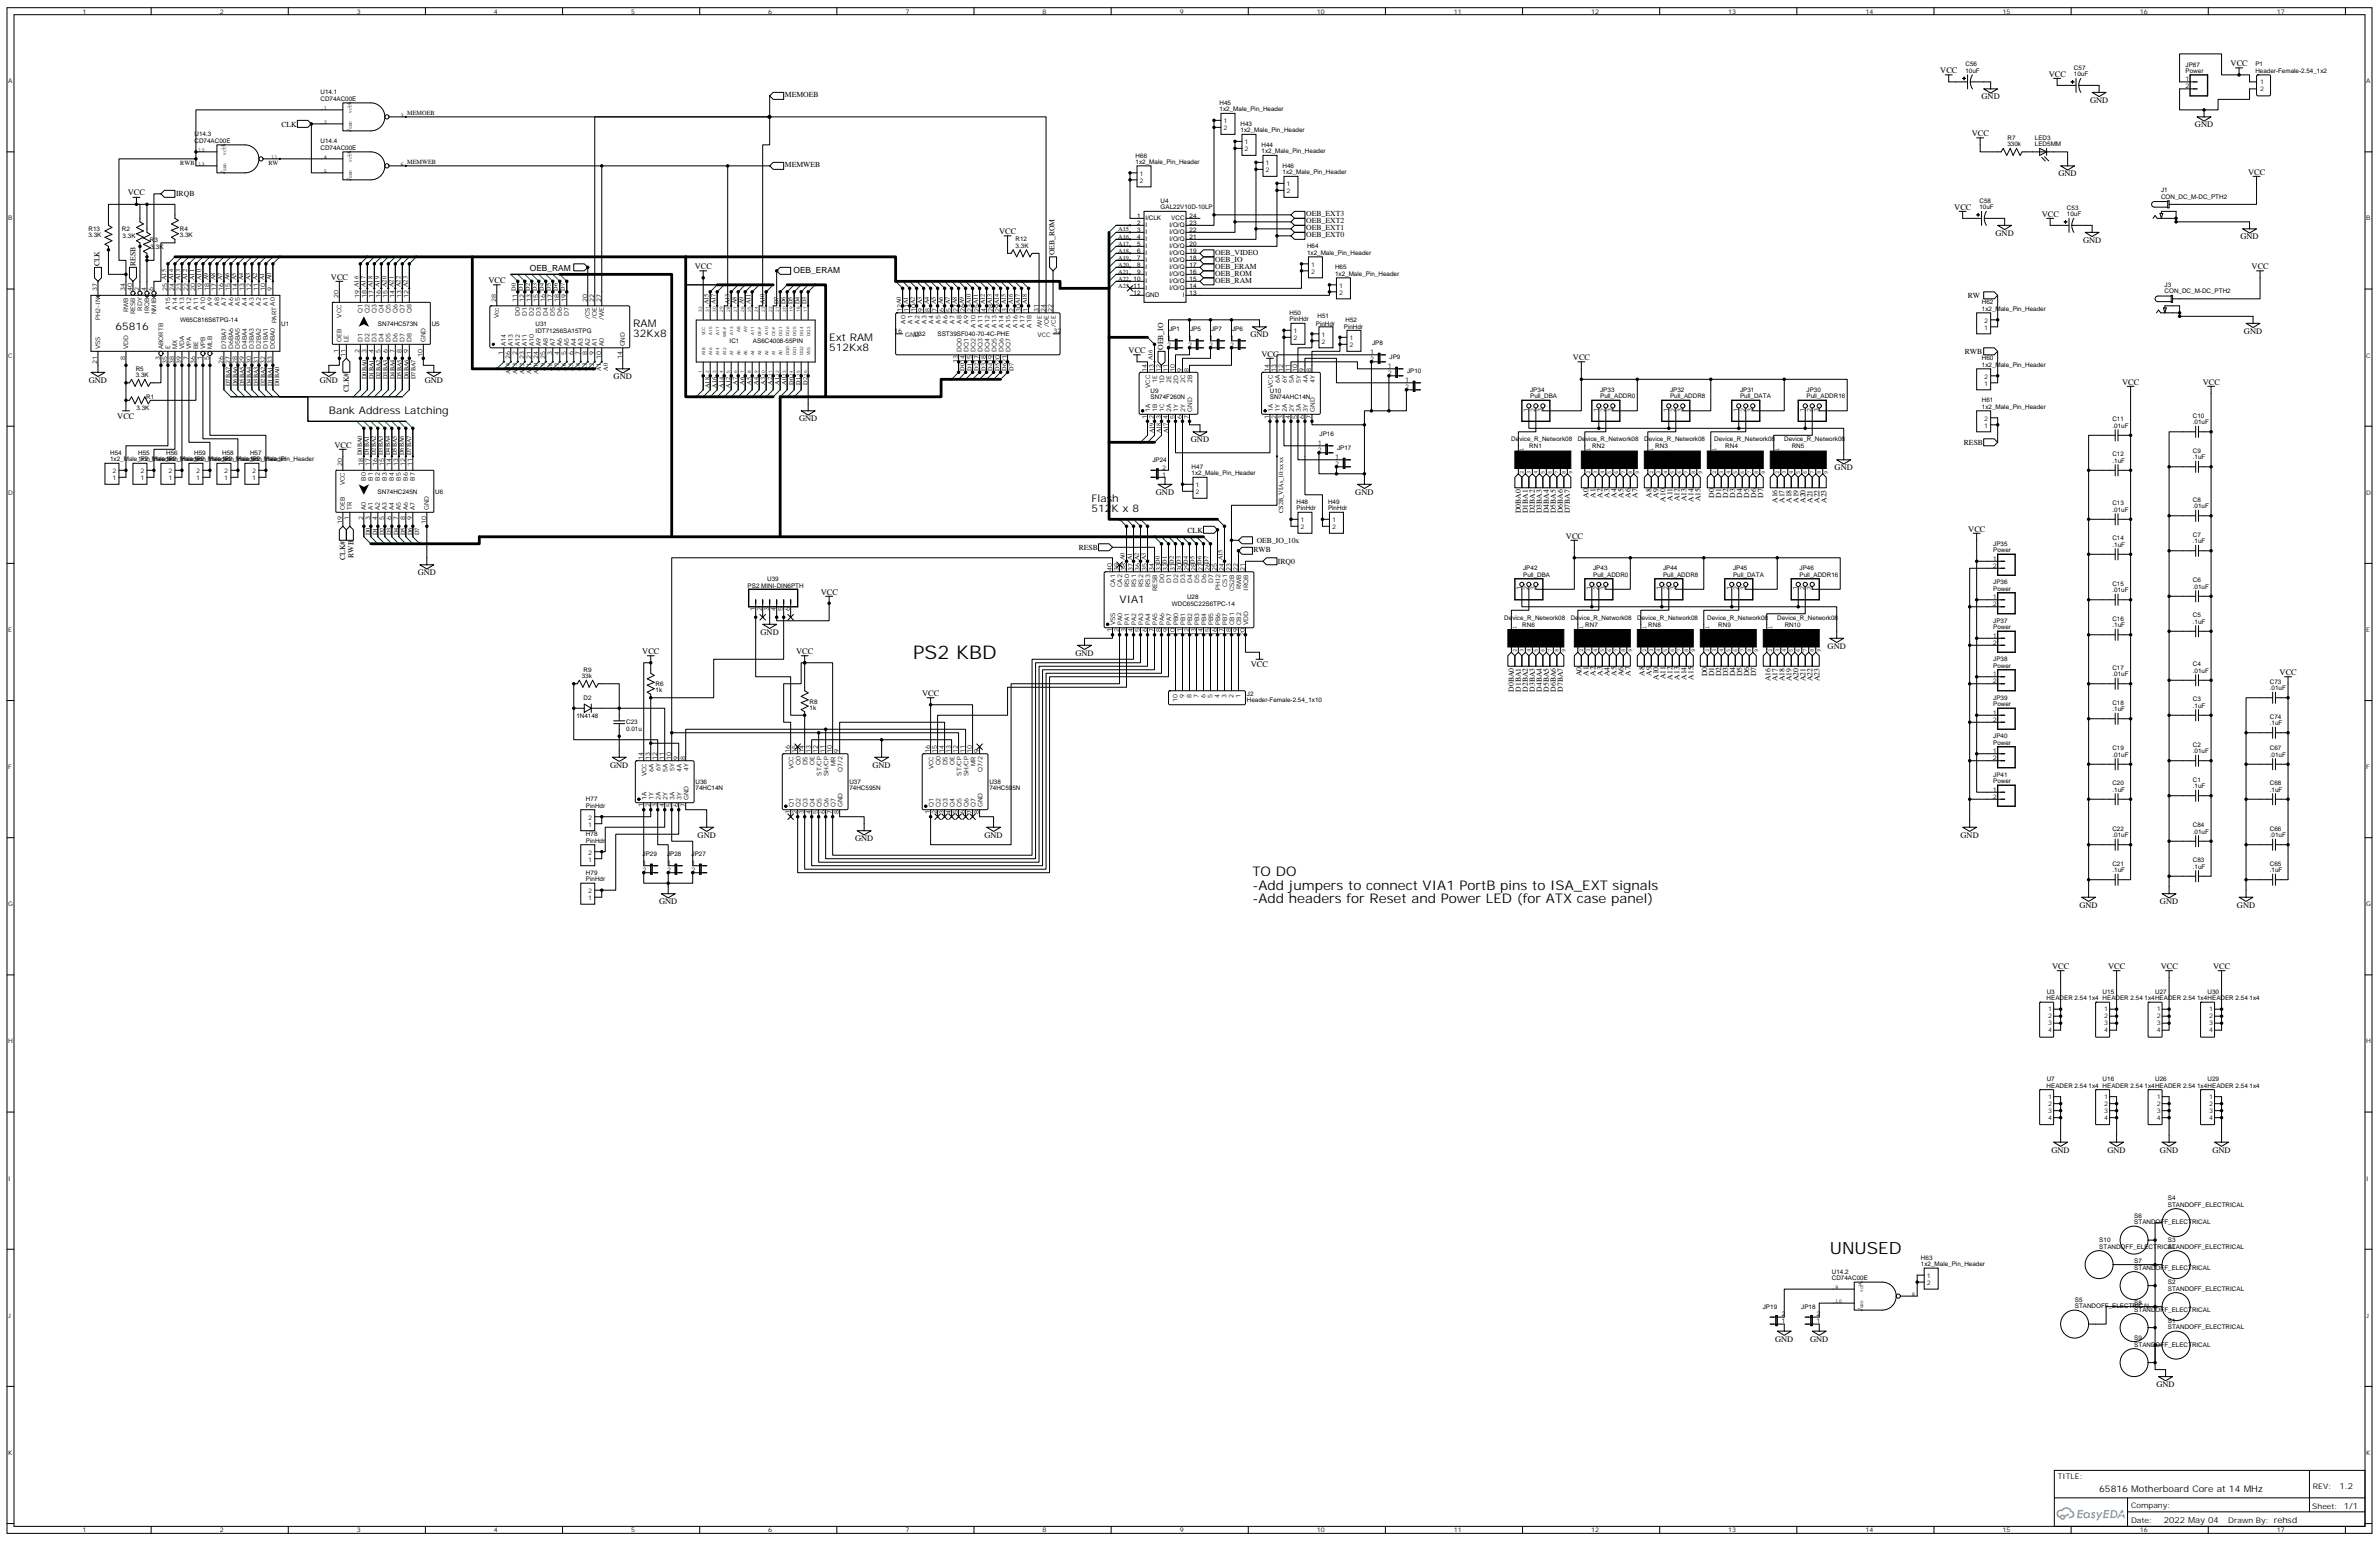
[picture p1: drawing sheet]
<svg xmlns="http://www.w3.org/2000/svg" width="1199mm" height="777mm" viewBox="0 0 1199 777" stroke-linecap="round" stroke-linejoin="round" font-family="sans-serif">
<defs><g id="words">
<text font-size="9.5" x="460" y="332">PS2 KBD</text>
<text font-size="8.5" x="923" y="632">UNUSED</text>
<g font-size="6.7">
<text x="631" y="442">TO DO</text>
<text x="631" y="448">-Add jumpers to connect VIA1 PortB pins to ISA_EXT signals</text>
<text x="631" y="455">-Add headers for Reset and Power LED (for ATX case panel)</text>
</g>
<g font-size="5.3">
<text x="58" y="167">65816</text>
<text x="319" y="165">RAM</text>
<text x="319" y="170">32Kx8</text>
<text x="418" y="172">Ext RAM</text>
<text x="418" y="177">512Kx8</text>
<text x="166" y="209">Bank Address Latching</text>
<text x="550" y="253">Flash</text>
<text x="550" y="258">512K x 8</text>
<text x="564" y="304">VIA1</text>
</g>
<text font-size="4.6" x="1058" y="752">65816 Motherboard Core at 14 MHz</text>
<g font-size="4.2">
<text x="1125" y="34">VCC</text>
<text x="978" y="37">VCC</text>
<text x="1033" y="39">VCC</text>
<text x="999" y="50">GND</text>
<text x="1054" y="52">GND</text>
<text x="1107" y="64">GND</text>
<text x="994" y="69">VCC</text>
<text x="1038" y="89">GND</text>
<text x="1133" y="88">VCC</text>
<text x="64" y="98">VCC</text>
<text x="985" y="106">VCC</text>
<text x="1029" y="109">VCC</text>
<text x="504" y="118">VCC</text>
<text x="1006" y="119">GND</text>
<text x="1050" y="122">GND</text>
<text x="1130" y="121">GND</text>
<text x="267" y="136">OEB_RAM</text>
<text x="350" y="136">VCC</text>
<text x="400" y="138">OEB_ERAM</text>
<text x="1135" y="136">VCC</text>
<text x="167" y="141">VCC</text>
<text x="246" y="143">VCC</text>
<text x="630" y="170">GND</text>
<text x="1131" y="168">GND</text>
<text x="569" y="178">VCC</text>
<text x="636" y="180">VCC</text>
<text x="793" y="182">VCC</text>
<text x="309" y="191">GND</text>
<text x="45" y="193">GND</text>
<text x="161" y="193">GND</text>
<text x="214" y="193">GND</text>
<text x="1070" y="194">VCC</text>
<text x="1111" y="194">VCC</text>
<text x="59" y="211">VCC</text>
<text x="403" y="212">GND</text>
<text x="169" y="226">VCC</text>
<text x="600" y="223">GND</text>
<text x="925" y="237">GND</text>
<text x="583" y="249">GND</text>
<text x="683" y="249">GND</text>
<text x="992" y="268">VCC</text>
<text x="790" y="272">VCC</text>
<text x="211" y="290">GND</text>
<text x="414" y="300">VCC</text>
<text x="383" y="320">GND</text>
<text x="324" y="330">VCC</text>
<text x="401" y="330">VCC</text>
<text x="921" y="327">GND</text>
<text x="542" y="331">GND</text>
<text x="631" y="336">VCC</text>
<text x="1149" y="340">VCC</text>
<text x="465" y="351">VCC</text>
<text x="308" y="387">GND</text>
<text x="440" y="387">GND</text>
<text x="352" y="422">GND</text>
<text x="431" y="424">GND</text>
<text x="496" y="422">GND</text>
<text x="988" y="422">GND</text>
<text x="332" y="456">GND</text>
<text x="1089" y="456">GND</text>
<text x="1048" y="458">GND</text>
<text x="1128" y="458">GND</text>
<text x="1035" y="489">VCC</text>
<text x="1063" y="489">VCC</text>
<text x="1089" y="489">VCC</text>
<text x="1116" y="489">VCC</text>
<text x="1034" y="581">GND</text>
<text x="1063" y="581">GND</text>
<text x="1089" y="581">GND</text>
<text x="1115" y="581">GND</text>
<text x="895" y="676">GND</text>
<text x="913" y="676">GND</text>
<text x="1087" y="699">GND</text>
<text x="1180" y="750">1.2</text>
<text x="1091" y="768">2022 May 04</text>
</g>
<g font-size="3.9">
<text x="396" y="49">MEMOEB</text>
<text x="142" y="64">CLK</text>
<text x="396" y="84">MEMWEB</text>
<text x="89" y="99">IRQB</text>
<text x="659" y="113">OEB_EXT2</text>
<text x="659" y="109">OEB_EXT3</text>
<text x="659" y="116">OEB_EXT1</text>
<text x="659" y="120">OEB_EXT0</text>
<text x="532" y="129" transform="rotate(-90 532 129)">OEB_ROM</text>
<text x="613" y="129">OEB_VIDEO</text>
<text x="613" y="132">OEB_IO</text>
<text x="50" y="134" transform="rotate(-90 50 134)">CLK</text>
<text x="68" y="134" transform="rotate(-90 68 134)">RESB</text>
<text x="613" y="136">OEB_ERAM</text>
<text x="613" y="139">OEB_ROM</text>
<text x="613" y="143">OEB_RAM</text>
<text x="992" y="150">RW</text>
<text x="586" y="176" transform="rotate(-90 586 176)">OEB_IO</text>
<text x="991" y="178">RWB</text>
<text x="176" y="198" transform="rotate(-90 176 198)">CLK#</text>
<text x="990" y="224">RESB</text>
<text x="801" y="251" transform="rotate(-90 801 251)">A0</text>
<text x="804" y="251" transform="rotate(-90 804 251)">A1</text>
<text x="808" y="251" transform="rotate(-90 808 251)">A2</text>
<text x="811" y="251" transform="rotate(-90 811 251)">A3</text>
<text x="815" y="251" transform="rotate(-90 815 251)">A4</text>
<text x="819" y="251" transform="rotate(-90 819 251)">A5</text>
<text x="822" y="251" transform="rotate(-90 822 251)">A6</text>
<text x="826" y="251" transform="rotate(-90 826 251)">A7</text>
<text x="833" y="251" transform="rotate(-90 833 251)">A8</text>
<text x="836" y="251" transform="rotate(-90 836 251)">A9</text>
<text x="864" y="251" transform="rotate(-90 864 251)">D0</text>
<text x="868" y="251" transform="rotate(-90 868 251)">D1</text>
<text x="871" y="251" transform="rotate(-90 871 251)">D2</text>
<text x="875" y="251" transform="rotate(-90 875 251)">D3</text>
<text x="878" y="251" transform="rotate(-90 878 251)">D4</text>
<text x="882" y="251" transform="rotate(-90 882 251)">D5</text>
<text x="885" y="251" transform="rotate(-90 885 251)">D6</text>
<text x="889" y="251" transform="rotate(-90 889 251)">D7</text>
<text x="840" y="253" transform="rotate(-90 840 253)">A10</text>
<text x="843" y="253" transform="rotate(-90 843 253)">A11</text>
<text x="847" y="253" transform="rotate(-90 847 253)">A12</text>
<text x="850" y="253" transform="rotate(-90 850 253)">A13</text>
<text x="854" y="253" transform="rotate(-90 854 253)">A14</text>
<text x="857" y="253" transform="rotate(-90 857 253)">A15</text>
<text x="896" y="254" transform="rotate(-90 896 254)">A16</text>
<text x="900" y="254" transform="rotate(-90 900 254)">A17</text>
<text x="903" y="254" transform="rotate(-90 903 254)">A18</text>
<text x="907" y="254" transform="rotate(-90 907 254)">A19</text>
<text x="910" y="254" transform="rotate(-90 910 254)">A20</text>
<text x="914" y="254" transform="rotate(-90 914 254)">A21</text>
<text x="917" y="254" transform="rotate(-90 917 254)">A22</text>
<text x="921" y="254" transform="rotate(-90 921 254)">A23</text>
<text x="767" y="259" transform="rotate(-90 767 259)">D0BA0</text>
<text x="770" y="259" transform="rotate(-90 770 259)">D1BA1</text>
<text x="774" y="259" transform="rotate(-90 774 259)">D2BA2</text>
<text x="777" y="259" transform="rotate(-90 777 259)">D3BA3</text>
<text x="781" y="259" transform="rotate(-90 781 259)">D4BA4</text>
<text x="784" y="259" transform="rotate(-90 784 259)">D5BA5</text>
<text x="788" y="259" transform="rotate(-90 788 259)">D6BA6</text>
<text x="791" y="259" transform="rotate(-90 791 259)">D7BA7</text>
<text x="599" y="269">CLK</text>
<text x="634" y="274">OEB_IO_10x</text>
<text x="178" y="281" transform="rotate(-90 178 281)">RWB</text>
<text x="544" y="277">RESB</text>
<text x="632" y="278">RWB</text>
<text x="174" y="282" transform="rotate(-90 174 282)">CLK#</text>
<text x="644" y="284">IRQ0</text>
<text x="797" y="341" transform="rotate(-90 797 341)">A0</text>
<text x="801" y="341" transform="rotate(-90 801 341)">A1</text>
<text x="804" y="341" transform="rotate(-90 804 341)">A2</text>
<text x="808" y="341" transform="rotate(-90 808 341)">A3</text>
<text x="811" y="341" transform="rotate(-90 811 341)">A4</text>
<text x="815" y="341" transform="rotate(-90 815 341)">A5</text>
<text x="819" y="341" transform="rotate(-90 819 341)">A6</text>
<text x="822" y="341" transform="rotate(-90 822 341)">A7</text>
<text x="829" y="341" transform="rotate(-90 829 341)">A8</text>
<text x="833" y="341" transform="rotate(-90 833 341)">A9</text>
<text x="861" y="341" transform="rotate(-90 861 341)">D0</text>
<text x="864" y="341" transform="rotate(-90 864 341)">D1</text>
<text x="868" y="341" transform="rotate(-90 868 341)">D2</text>
<text x="871" y="341" transform="rotate(-90 871 341)">D3</text>
<text x="875" y="341" transform="rotate(-90 875 341)">D4</text>
<text x="878" y="341" transform="rotate(-90 878 341)">D5</text>
<text x="882" y="341" transform="rotate(-90 882 341)">D6</text>
<text x="885" y="341" transform="rotate(-90 885 341)">D7</text>
<text x="836" y="343" transform="rotate(-90 836 343)">A10</text>
<text x="840" y="343" transform="rotate(-90 840 343)">A11</text>
<text x="843" y="343" transform="rotate(-90 843 343)">A12</text>
<text x="847" y="343" transform="rotate(-90 847 343)">A13</text>
<text x="850" y="343" transform="rotate(-90 850 343)">A14</text>
<text x="854" y="343" transform="rotate(-90 854 343)">A15</text>
<text x="893" y="343" transform="rotate(-90 893 343)">A16</text>
<text x="896" y="343" transform="rotate(-90 896 343)">A17</text>
<text x="900" y="343" transform="rotate(-90 900 343)">A18</text>
<text x="903" y="343" transform="rotate(-90 903 343)">A19</text>
<text x="907" y="343" transform="rotate(-90 907 343)">A20</text>
<text x="910" y="343" transform="rotate(-90 910 343)">A21</text>
<text x="914" y="343" transform="rotate(-90 914 343)">A22</text>
<text x="917" y="343" transform="rotate(-90 917 343)">A23</text>
<text x="763" y="349" transform="rotate(-90 763 349)">D0BA0</text>
<text x="767" y="349" transform="rotate(-90 767 349)">D1BA1</text>
<text x="770" y="349" transform="rotate(-90 770 349)">D2BA2</text>
<text x="774" y="349" transform="rotate(-90 774 349)">D3BA3</text>
<text x="777" y="349" transform="rotate(-90 777 349)">D4BA4</text>
<text x="781" y="349" transform="rotate(-90 781 349)">D5BA5</text>
<text x="784" y="349" transform="rotate(-90 784 349)">D6BA6</text>
<text x="788" y="349" transform="rotate(-90 788 349)">D7BA7</text>
<text x="1038" y="746">TITLE:</text>
<text x="1166" y="750">REV:</text>
<text x="1074" y="760">Company:</text>
<text x="1166" y="761">Sheet: 1/1</text>
<text x="1074" y="768">Date:</text>
<text x="1123" y="768">Drawn By: rehsd</text>
</g>
<g font-size="3.2">
<text x="42" y="7">1</text>
<text x="111" y="7">2</text>
<text x="180" y="7">3</text>
<text x="249" y="7">4</text>
<text x="318" y="7">5</text>
<text x="387" y="7">6</text>
<text x="456" y="7">7</text>
<text x="526" y="7">8</text>
<text x="595" y="7">9</text>
<text x="664" y="7">10</text>
<text x="733" y="7">11</text>
<text x="802" y="7">12</text>
<text x="871" y="7">13</text>
<text x="941" y="7">14</text>
<text x="1010" y="7">15</text>
<text x="1079" y="7">16</text>
<text x="1148" y="7">17</text>
<text x="991" y="34">C56</text>
<text x="1046" y="35">C57</text>
<text x="1102" y="34">JP87</text>
<text x="1137" y="34">P1</text>
<text x="4" y="42">A</text>
<text x="991" y="37">10uF</text>
<text x="1046" y="38">10uF</text>
<text x="1102" y="41">1</text>
<text x="1102" y="37">Power</text>
<text x="1137" y="37">Header-Female-2.54_1x2</text>
<text x="1193" y="42">A</text>
<text x="162" y="48">U14.1</text>
<text x="1102" y="44">2</text>
<text x="1139" y="42">1</text>
<text x="1139" y="46">2</text>
<text x="162" y="51">CD74AC00E</text>
<text x="615" y="53">H45</text>
<text x="205" y="58">MEMOEB</text>
<text x="615" y="56">1x2_Male_Pin_Header</text>
<text x="617" y="62">1</text>
<text x="617" y="66">2</text>
<text x="625" y="64">H43</text>
<text x="98" y="72">CD74AC00E</text>
<text x="98" y="69">U14.3</text>
<text x="625" y="67">1x2_Male_Pin_Header</text>
<text x="1012" y="71">R7</text>
<text x="1026" y="71">LED3</text>
<text x="162" y="75">CD74AC00E</text>
<text x="162" y="72">U14.4</text>
<text x="627" y="73">1</text>
<text x="627" y="76">2</text>
<text x="636" y="77">1x2_Male_Pin_Header</text>
<text x="636" y="74">H44</text>
<text x="1012" y="74">330k</text>
<text x="1026" y="74">LED5MM</text>
<text x="91" y="83">RWB</text>
<text x="135" y="83">RW</text>
<text x="205" y="83">MEMWEB</text>
<text x="573" y="83">1x2_Male_Pin_Header</text>
<text x="573" y="79">H66</text>
<text x="638" y="83">1</text>
<text x="575" y="89">1</text>
<text x="638" y="87">2</text>
<text x="647" y="88">1x2_Male_Pin_Header</text>
<text x="647" y="85">H46</text>
<text x="575" y="92">2</text>
<text x="649" y="94">1</text>
<text x="649" y="97">2</text>
<text x="1090" y="100">CON_DC_M-DC_PTH2</text>
<text x="1090" y="97">J1</text>
<text x="585" y="105">GAL22V10D-10LP</text>
<text x="585" y="102">U4</text>
<text x="998" y="105">10uF</text>
<text x="998" y="102">C58</text>
<text x="1042" y="106">C53</text>
<text x="4" y="111">B</text>
<text x="573" y="110">1</text>
<text x="573" y="113">2</text>
<text x="577" y="111">I/CLK</text>
<text x="591" y="111">VCC</text>
<text x="600" y="113">23</text>
<text x="600" y="110">24</text>
<text x="1042" y="109">10uF</text>
<text x="1193" y="111">B</text>
<text x="45" y="120">3.3K</text>
<text x="45" y="116">R13</text>
<text x="62" y="116">R2</text>
<text x="91" y="120">3.3K</text>
<text x="91" y="117">R4</text>
<text x="564" y="117">A15</text>
<text x="573" y="117">3</text>
<text x="577" y="115">I</text>
<text x="577" y="118">I</text>
<text x="590" y="118">I/O/Q</text>
<text x="590" y="115">I/O/Q</text>
<text x="600" y="117">22</text>
<text x="62" y="120">3.3K</text>
<text x="76" y="122">R3</text>
<text x="76" y="125">3.3K</text>
<text x="512" y="125">3.3K</text>
<text x="512" y="122">R12</text>
<text x="564" y="120">A16</text>
<text x="564" y="124">A17</text>
<text x="573" y="120">4</text>
<text x="573" y="124">5</text>
<text x="577" y="122">I</text>
<text x="577" y="125">I</text>
<text x="590" y="125">I/O/Q</text>
<text x="590" y="122">I/O/Q</text>
<text x="600" y="124">20</text>
<text x="600" y="120">21</text>
<text x="659" y="125">H64</text>
<text x="564" y="127">A18</text>
<text x="564" y="131">A19</text>
<text x="573" y="127">6</text>
<text x="573" y="131">7</text>
<text x="577" y="129">I</text>
<text x="590" y="129">I/O/Q</text>
<text x="600" y="131">18</text>
<text x="600" y="127">19</text>
<text x="659" y="128">1x2_Male_Pin_Header</text>
<text x="564" y="134">A20</text>
<text x="564" y="138">A21</text>
<text x="573" y="134">8</text>
<text x="573" y="138">9</text>
<text x="577" y="132">I</text>
<text x="577" y="136">I</text>
<text x="590" y="136">I/O/Q</text>
<text x="590" y="132">I/O/Q</text>
<text x="600" y="138">16</text>
<text x="600" y="134">17</text>
<text x="661" y="134">1</text>
<text x="661" y="138">2</text>
<text x="673" y="136">H65</text>
<text x="137" y="141" transform="rotate(-90 137 141)">A0</text>
<text x="564" y="141">A22</text>
<text x="571" y="141">10</text>
<text x="577" y="139">I</text>
<text x="577" y="143">I</text>
<text x="590" y="143">I/O/Q</text>
<text x="590" y="139">I/O/Q</text>
<text x="600" y="141">15</text>
<text x="673" y="139">1x2_Male_Pin_Header</text>
<text x="49" y="147" transform="rotate(-90 49 147)">37</text>
<text x="63" y="147" transform="rotate(-90 63 147)">34</text>
<text x="67" y="147" transform="rotate(-90 67 147)">40</text>
<text x="70" y="147" transform="rotate(-90 70 147)">2</text>
<text x="74" y="147" transform="rotate(-90 74 147)">4</text>
<text x="77" y="147" transform="rotate(-90 77 147)">6</text>
<text x="84" y="147" transform="rotate(-90 84 147)">25 A15</text>
<text x="88" y="147" transform="rotate(-90 88 147)">24 A14</text>
<text x="91" y="147" transform="rotate(-90 91 147)">23 A13</text>
<text x="95" y="147" transform="rotate(-90 95 147)">22 A12</text>
<text x="98" y="147" transform="rotate(-90 98 147)">20 A11</text>
<text x="102" y="147" transform="rotate(-90 102 147)">19 A10</text>
<text x="105" y="147" transform="rotate(-90 105 147)">18 A9</text>
<text x="109" y="147" transform="rotate(-90 109 147)">17 A8</text>
<text x="113" y="147" transform="rotate(-90 113 147)">16 A7</text>
<text x="116" y="147" transform="rotate(-90 116 147)">15 A6</text>
<text x="120" y="147" transform="rotate(-90 120 147)">14 A5</text>
<text x="123" y="147" transform="rotate(-90 123 147)">13 A4</text>
<text x="127" y="147" transform="rotate(-90 127 147)">12 A3</text>
<text x="130" y="147" transform="rotate(-90 130 147)">11 A2</text>
<text x="134" y="147" transform="rotate(-90 134 147)">10 A1</text>
<text x="137" y="147" transform="rotate(-90 137 147)">9</text>
<text x="564" y="145">A23</text>
<text x="571" y="145">11</text>
<text x="571" y="149">12</text>
<text x="577" y="146">I</text>
<text x="577" y="150">GND</text>
<text x="590" y="146">I/O/Q</text>
<text x="596" y="150">I</text>
<text x="600" y="149">13</text>
<text x="600" y="145">14</text>
<text x="675" y="145">1</text>
<text x="675" y="149">2</text>
<text x="1091" y="148">CON_DC_M-DC_PTH2</text>
<text x="1091" y="145">J3</text>
<text x="107" y="154" transform="rotate(-90 107 154)">A9</text>
<text x="110" y="154" transform="rotate(-90 110 154)">A8</text>
<text x="114" y="154" transform="rotate(-90 114 154)">A7</text>
<text x="117" y="154" transform="rotate(-90 117 154)">A6</text>
<text x="121" y="154" transform="rotate(-90 121 154)">A5</text>
<text x="125" y="154" transform="rotate(-90 125 154)">A4</text>
<text x="128" y="154" transform="rotate(-90 128 154)">A3</text>
<text x="132" y="154" transform="rotate(-90 132 154)">A2</text>
<text x="135" y="154" transform="rotate(-90 135 154)">A1</text>
<text x="171" y="150" transform="rotate(-90 171 150)">20</text>
<text x="181" y="150" transform="rotate(-90 181 150)">19 A16</text>
<text x="185" y="150" transform="rotate(-90 185 150)">18 A17</text>
<text x="188" y="150" transform="rotate(-90 188 150)">17 A18</text>
<text x="192" y="150" transform="rotate(-90 192 150)">16 A19</text>
<text x="195" y="150" transform="rotate(-90 195 150)">15 A20</text>
<text x="199" y="150" transform="rotate(-90 199 150)">14 A21</text>
<text x="202" y="150" transform="rotate(-90 202 150)">13 A22</text>
<text x="206" y="150" transform="rotate(-90 206 150)">12 A23</text>
<text x="250" y="152" transform="rotate(-90 250 152)">28</text>
<text x="261" y="152" transform="rotate(-90 261 152)">11 D0</text>
<text x="264" y="152" transform="rotate(-90 264 152)">12 D1</text>
<text x="268" y="152" transform="rotate(-90 268 152)">13 D2</text>
<text x="271" y="152" transform="rotate(-90 271 152)">15 D3</text>
<text x="275" y="152" transform="rotate(-90 275 152)">16 D4</text>
<text x="278" y="152" transform="rotate(-90 278 152)">17 D5</text>
<text x="282" y="152" transform="rotate(-90 282 152)">18 D6</text>
<text x="285" y="152" transform="rotate(-90 285 152)">19 D7</text>
<text x="296" y="152" transform="rotate(-90 296 152)">20</text>
<text x="300" y="152" transform="rotate(-90 300 152)">22</text>
<text x="303" y="152" transform="rotate(-90 303 152)">27</text>
<text x="357" y="153" transform="rotate(-90 357 153)">A15</text>
<text x="361" y="153" transform="rotate(-90 361 153)">A17</text>
<text x="368" y="153" transform="rotate(-90 368 153)">A13</text>
<text x="371" y="153" transform="rotate(-90 371 153)">A8</text>
<text x="375" y="153" transform="rotate(-90 375 153)">A9</text>
<text x="378" y="153" transform="rotate(-90 378 153)">A11</text>
<text x="385" y="153" transform="rotate(-90 385 153)">A10</text>
<text x="392" y="153" transform="rotate(-90 392 153)">D7</text>
<text x="396" y="153" transform="rotate(-90 396 153)">D6</text>
<text x="400" y="153" transform="rotate(-90 400 153)">D5</text>
<text x="403" y="153" transform="rotate(-90 403 153)">D4</text>
<text x="407" y="153" transform="rotate(-90 407 153)">D3</text>
<text x="999" y="153">H62</text>
<text x="50" y="161" transform="rotate(-90 50 161)">PH2-IN</text>
<text x="65" y="157" transform="rotate(-90 65 157)">RWB</text>
<text x="68" y="158" transform="rotate(-90 68 158)">RESB</text>
<text x="72" y="157" transform="rotate(-90 72 157)">RDY</text>
<text x="75" y="158" transform="rotate(-90 75 158)">IRQB</text>
<text x="79" y="158" transform="rotate(-90 79 158)">NMIB</text>
<text x="86" y="156" transform="rotate(-90 86 156)">A15</text>
<text x="89" y="156" transform="rotate(-90 89 156)">A14</text>
<text x="93" y="156" transform="rotate(-90 93 156)">A13</text>
<text x="96" y="156" transform="rotate(-90 96 156)">A12</text>
<text x="100" y="156" transform="rotate(-90 100 156)">A11</text>
<text x="103" y="156" transform="rotate(-90 103 156)">A10</text>
<text x="172" y="160" transform="rotate(-90 172 160)">VCC</text>
<text x="183" y="158" transform="rotate(-90 183 158)">Q1</text>
<text x="186" y="158" transform="rotate(-90 186 158)">Q2</text>
<text x="190" y="158" transform="rotate(-90 190 158)">Q3</text>
<text x="193" y="158" transform="rotate(-90 193 158)">Q4</text>
<text x="197" y="158" transform="rotate(-90 197 158)">Q5</text>
<text x="200" y="158" transform="rotate(-90 200 158)">Q6</text>
<text x="204" y="158" transform="rotate(-90 204 158)">Q7</text>
<text x="207" y="158" transform="rotate(-90 207 158)">Q8</text>
<text x="252" y="160" transform="rotate(-90 252 160)">Vcc</text>
<text x="262" y="159" transform="rotate(-90 262 159)">D0</text>
<text x="266" y="159" transform="rotate(-90 266 159)">D1</text>
<text x="269" y="159" transform="rotate(-90 269 159)">D2</text>
<text x="273" y="159" transform="rotate(-90 273 159)">D3</text>
<text x="276" y="159" transform="rotate(-90 276 159)">D4</text>
<text x="280" y="159" transform="rotate(-90 280 159)">D5</text>
<text x="283" y="159" transform="rotate(-90 283 159)">D6</text>
<text x="287" y="159" transform="rotate(-90 287 159)">D7</text>
<text x="297" y="161" transform="rotate(-90 297 161)">/CS</text>
<text x="301" y="161" transform="rotate(-90 301 161)">/OE</text>
<text x="304" y="161" transform="rotate(-90 304 161)">/WE</text>
<text x="455" y="158" transform="rotate(-90 455 158)">12A0</text>
<text x="458" y="158" transform="rotate(-90 458 158)">11A1</text>
<text x="462" y="158" transform="rotate(-90 462 158)">10A2</text>
<text x="465" y="158" transform="rotate(-90 465 158)">9 A3</text>
<text x="469" y="158" transform="rotate(-90 469 158)">8 A4</text>
<text x="472" y="158" transform="rotate(-90 472 158)">7 A5</text>
<text x="476" y="158" transform="rotate(-90 476 158)">6 A6</text>
<text x="479" y="158" transform="rotate(-90 479 158)">5 A7</text>
<text x="483" y="158" transform="rotate(-90 483 158)">27A8</text>
<text x="486" y="158" transform="rotate(-90 486 158)">26A9</text>
<text x="490" y="158" transform="rotate(-90 490 158)">23A10</text>
<text x="494" y="158" transform="rotate(-90 494 158)">25A11</text>
<text x="497" y="158" transform="rotate(-90 497 158)">4 A12</text>
<text x="501" y="158" transform="rotate(-90 501 158)">28A13</text>
<text x="504" y="158" transform="rotate(-90 504 158)">29A14</text>
<text x="508" y="158" transform="rotate(-90 508 158)">3 A15</text>
<text x="511" y="158" transform="rotate(-90 511 158)">2 A16</text>
<text x="515" y="158" transform="rotate(-90 515 158)">30A17</text>
<text x="518" y="158" transform="rotate(-90 518 158)">1 A18</text>
<text x="524" y="158" transform="rotate(-90 524 158)">31</text>
<text x="527" y="158" transform="rotate(-90 527 158)">24</text>
<text x="531" y="158" transform="rotate(-90 531 158)">22</text>
<text x="650" y="162">PinHdr</text>
<text x="650" y="159">H50</text>
<text x="664" y="161">H51</text>
<text x="999" y="157">1x2_Male_Pin_Header</text>
<text x="91" y="162">W65C816S6TPG-14</text>
<text x="139" y="163" transform="rotate(-90 139 163)">PART A0</text>
<text x="142" y="164">U1</text>
<text x="191" y="164">SN74HC573N</text>
<text x="218" y="164">U5</text>
<text x="270" y="168">IDT71256SA15TPG</text>
<text x="270" y="164">U31</text>
<text x="451" y="168">16</text>
<text x="456" y="163" transform="rotate(-90 456 163)">A0</text>
<text x="460" y="163" transform="rotate(-90 460 163)">A1</text>
<text x="464" y="163" transform="rotate(-90 464 163)">A2</text>
<text x="467" y="163" transform="rotate(-90 467 163)">A3</text>
<text x="471" y="163" transform="rotate(-90 471 163)">A4</text>
<text x="474" y="163" transform="rotate(-90 474 163)">A5</text>
<text x="478" y="163" transform="rotate(-90 478 163)">A6</text>
<text x="481" y="163" transform="rotate(-90 481 163)">A7</text>
<text x="485" y="163" transform="rotate(-90 485 163)">A8</text>
<text x="488" y="163" transform="rotate(-90 488 163)">A9</text>
<text x="492" y="165" transform="rotate(-90 492 165)">A10</text>
<text x="495" y="165" transform="rotate(-90 495 165)">A11</text>
<text x="499" y="165" transform="rotate(-90 499 165)">A12</text>
<text x="502" y="165" transform="rotate(-90 502 165)">A13</text>
<text x="506" y="165" transform="rotate(-90 506 165)">A14</text>
<text x="509" y="165" transform="rotate(-90 509 165)">A15</text>
<text x="513" y="165" transform="rotate(-90 513 165)">A16</text>
<text x="516" y="165" transform="rotate(-90 516 165)">A17</text>
<text x="520" y="165" transform="rotate(-90 520 165)">A18</text>
<text x="525" y="166" transform="rotate(-90 525 166)">/WE</text>
<text x="529" y="165" transform="rotate(-90 529 165)">/OE</text>
<text x="531" y="168">32</text>
<text x="532" y="165" transform="rotate(-90 532 165)">/CE</text>
<text x="589" y="167">JP1</text>
<text x="600" y="167">JP5</text>
<text x="611" y="167">JP7</text>
<text x="621" y="167">JP6</text>
<text x="652" y="168">1</text>
<text x="663" y="164">PinHdr</text>
<text x="678" y="166">PinHdr</text>
<text x="678" y="162">H52</text>
<text x="1000" y="166">1</text>
<text x="1000" y="163">2</text>
<text x="172" y="173" transform="rotate(-90 172 173)">OEB</text>
<text x="176" y="173" transform="rotate(-90 176 173)">LE</text>
<text x="183" y="173" transform="rotate(-90 183 173)">D1</text>
<text x="186" y="173" transform="rotate(-90 186 173)">D2</text>
<text x="190" y="173" transform="rotate(-90 190 173)">D3</text>
<text x="193" y="173" transform="rotate(-90 193 173)">D4</text>
<text x="197" y="173" transform="rotate(-90 197 173)">D5</text>
<text x="200" y="173" transform="rotate(-90 200 173)">D6</text>
<text x="204" y="173" transform="rotate(-90 204 173)">D7</text>
<text x="207" y="173" transform="rotate(-90 207 173)">D8</text>
<text x="214" y="173" transform="rotate(-90 214 173)">GND</text>
<text x="368" y="173">IC1</text>
<text x="380" y="173">AS6C4008-55PIN</text>
<text x="456" y="170">GND</text>
<text x="461" y="169">U32</text>
<text x="473" y="169">SST39SF040-70-4C-PHE</text>
<text x="523" y="170">VCC</text>
<text x="589" y="171">1</text>
<text x="599" y="171">1</text>
<text x="610" y="171">1</text>
<text x="620" y="171">1</text>
<text x="652" y="171">2</text>
<text x="666" y="170">1</text>
<text x="666" y="173">2</text>
<text x="680" y="171">1</text>
<text x="692" y="174">JP8</text>
<text x="50" y="176" transform="rotate(-90 50 176)">VSS</text>
<text x="65" y="176" transform="rotate(-90 65 176)">VDD</text>
<text x="82" y="176" transform="rotate(-90 82 176)">ABORTB</text>
<text x="86" y="176" transform="rotate(-90 86 176)">E</text>
<text x="89" y="176" transform="rotate(-90 89 176)">MX</text>
<text x="93" y="176" transform="rotate(-90 93 176)">VDA</text>
<text x="96" y="176" transform="rotate(-90 96 176)">VPA</text>
<text x="100" y="176" transform="rotate(-90 100 176)">BE</text>
<text x="103" y="176" transform="rotate(-90 103 176)">VPB</text>
<text x="107" y="176" transform="rotate(-90 107 176)">MLB</text>
<text x="114" y="176" transform="rotate(-90 114 176)">D7BA7</text>
<text x="117" y="176" transform="rotate(-90 117 176)">D6BA6</text>
<text x="121" y="176" transform="rotate(-90 121 176)">D5BA5</text>
<text x="125" y="176" transform="rotate(-90 125 176)">D4BA4</text>
<text x="128" y="176" transform="rotate(-90 128 176)">D3BA3</text>
<text x="132" y="176" transform="rotate(-90 132 176)">D2BA2</text>
<text x="135" y="176" transform="rotate(-90 135 176)">D1BA1</text>
<text x="139" y="176" transform="rotate(-90 139 176)">D0BA0</text>
<text x="171" y="178" transform="rotate(-90 171 178)">1</text>
<text x="174" y="180" transform="rotate(-90 174 180)">11</text>
<text x="181" y="178" transform="rotate(-90 181 178)">2</text>
<text x="185" y="178" transform="rotate(-90 185 178)">3</text>
<text x="188" y="178" transform="rotate(-90 188 178)">4</text>
<text x="192" y="178" transform="rotate(-90 192 178)">5</text>
<text x="195" y="178" transform="rotate(-90 195 178)">6</text>
<text x="199" y="178" transform="rotate(-90 199 178)">7</text>
<text x="202" y="178" transform="rotate(-90 202 178)">8</text>
<text x="206" y="178" transform="rotate(-90 206 178)">9</text>
<text x="213" y="180" transform="rotate(-90 213 180)">10</text>
<text x="254" y="179" transform="rotate(-90 254 179)">1</text>
<text x="255" y="175" transform="rotate(-90 255 175)">A14</text>
<text x="259" y="175" transform="rotate(-90 259 175)">A13</text>
<text x="261" y="179" transform="rotate(-90 261 179)">2</text>
<text x="262" y="175" transform="rotate(-90 262 175)">A12</text>
<text x="266" y="175" transform="rotate(-90 266 175)">A11</text>
<text x="269" y="175" transform="rotate(-90 269 175)">A10</text>
<text x="273" y="175" transform="rotate(-90 273 175)">A9</text>
<text x="276" y="175" transform="rotate(-90 276 175)">A8</text>
<text x="278" y="179" transform="rotate(-90 278 179)">3</text>
<text x="280" y="175" transform="rotate(-90 280 175)">A7</text>
<text x="282" y="179" transform="rotate(-90 282 179)">4</text>
<text x="283" y="175" transform="rotate(-90 283 175)">A6</text>
<text x="285" y="179" transform="rotate(-90 285 179)">5</text>
<text x="287" y="175" transform="rotate(-90 287 175)">A5</text>
<text x="289" y="179" transform="rotate(-90 289 179)">6</text>
<text x="290" y="175" transform="rotate(-90 290 175)">A4</text>
<text x="292" y="179" transform="rotate(-90 292 179)">7</text>
<text x="294" y="175" transform="rotate(-90 294 175)">A3</text>
<text x="296" y="179" transform="rotate(-90 296 179)">8</text>
<text x="297" y="175" transform="rotate(-90 297 175)">A2</text>
<text x="300" y="179" transform="rotate(-90 300 179)">9</text>
<text x="301" y="175" transform="rotate(-90 301 175)">A1</text>
<text x="304" y="175" transform="rotate(-90 304 175)">A0</text>
<text x="315" y="175" transform="rotate(-90 315 175)">GND</text>
<text x="485" y="178" transform="rotate(-90 485 178)">DQ0</text>
<text x="488" y="178" transform="rotate(-90 488 178)">DQ1</text>
<text x="492" y="178" transform="rotate(-90 492 178)">DQ2</text>
<text x="495" y="178" transform="rotate(-90 495 178)">DQ3</text>
<text x="499" y="178" transform="rotate(-90 499 178)">DQ4</text>
<text x="502" y="178" transform="rotate(-90 502 178)">DQ5</text>
<text x="506" y="178" transform="rotate(-90 506 178)">DQ6</text>
<text x="509" y="178" transform="rotate(-90 509 178)">DQ7</text>
<text x="589" y="175">2</text>
<text x="599" y="175">2</text>
<text x="610" y="175">2</text>
<text x="620" y="175">2</text>
<text x="680" y="175">2</text>
<text x="691" y="179">1</text>
<text x="4" y="180">C</text>
<text x="49" y="183" transform="rotate(-90 49 183)">21</text>
<text x="63" y="181" transform="rotate(-90 63 181)">8</text>
<text x="81" y="181" transform="rotate(-90 81 181)">3</text>
<text x="84" y="183" transform="rotate(-90 84 183)">35</text>
<text x="88" y="183" transform="rotate(-90 88 183)">38</text>
<text x="91" y="183" transform="rotate(-90 91 183)">39</text>
<text x="95" y="181" transform="rotate(-90 95 181)">7</text>
<text x="98" y="183" transform="rotate(-90 98 183)">36</text>
<text x="102" y="181" transform="rotate(-90 102 181)">1</text>
<text x="105" y="181" transform="rotate(-90 105 181)">5</text>
<text x="113" y="183" transform="rotate(-90 113 183)">26</text>
<text x="116" y="183" transform="rotate(-90 116 183)">27</text>
<text x="120" y="183" transform="rotate(-90 120 183)">28</text>
<text x="123" y="183" transform="rotate(-90 123 183)">29</text>
<text x="127" y="183" transform="rotate(-90 127 183)">30</text>
<text x="130" y="183" transform="rotate(-90 130 183)">31</text>
<text x="134" y="183" transform="rotate(-90 134 183)">32</text>
<text x="137" y="183" transform="rotate(-90 137 183)">33</text>
<text x="257" y="181" transform="rotate(-90 257 181)">26</text>
<text x="264" y="181" transform="rotate(-90 264 181)">23</text>
<text x="268" y="181" transform="rotate(-90 268 181)">21</text>
<text x="271" y="181" transform="rotate(-90 271 181)">24</text>
<text x="275" y="181" transform="rotate(-90 275 181)">25</text>
<text x="303" y="181" transform="rotate(-90 303 181)">10</text>
<text x="314" y="181" transform="rotate(-90 314 181)">14</text>
<text x="483" y="183" transform="rotate(-90 483 183)">13</text>
<text x="691" y="182">2</text>
<text x="700" y="186">1</text>
<text x="701" y="181">JP9</text>
<text x="999" y="185">1x2_Male_Pin_Header</text>
<text x="999" y="182">H60</text>
<text x="1193" y="180">C</text>
<text x="68" y="190">3.3K</text>
<text x="68" y="187">R5</text>
<text x="185" y="191" transform="rotate(-90 185 191)">D0BA0</text>
<text x="188" y="191" transform="rotate(-90 188 191)">D1BA1</text>
<text x="192" y="191" transform="rotate(-90 192 191)">D2BA2</text>
<text x="195" y="191" transform="rotate(-90 195 191)">D3BA3</text>
<text x="199" y="191" transform="rotate(-90 199 191)">D4BA4</text>
<text x="202" y="191" transform="rotate(-90 202 191)">D5BA5</text>
<text x="206" y="191" transform="rotate(-90 206 191)">D6BA6</text>
<text x="210" y="191" transform="rotate(-90 210 191)">D7BA7</text>
<text x="257" y="188" transform="rotate(-90 257 188)">A14</text>
<text x="261" y="188" transform="rotate(-90 261 188)">A13</text>
<text x="264" y="188" transform="rotate(-90 264 188)">A12</text>
<text x="268" y="188" transform="rotate(-90 268 188)">A11</text>
<text x="271" y="188" transform="rotate(-90 271 188)">A10</text>
<text x="275" y="187" transform="rotate(-90 275 187)">A9</text>
<text x="278" y="187" transform="rotate(-90 278 187)">A8</text>
<text x="282" y="187" transform="rotate(-90 282 187)">A7</text>
<text x="285" y="187" transform="rotate(-90 285 187)">A6</text>
<text x="289" y="187" transform="rotate(-90 289 187)">A5</text>
<text x="292" y="187" transform="rotate(-90 292 187)">A4</text>
<text x="296" y="187" transform="rotate(-90 296 187)">A3</text>
<text x="299" y="187" transform="rotate(-90 299 187)">A2</text>
<text x="303" y="187" transform="rotate(-90 303 187)">A1</text>
<text x="307" y="187" transform="rotate(-90 307 187)">A0</text>
<text x="486" y="187" transform="rotate(-90 486 187)">D014</text>
<text x="490" y="187" transform="rotate(-90 490 187)">D115</text>
<text x="493" y="187" transform="rotate(-90 493 187)">D217</text>
<text x="497" y="187" transform="rotate(-90 497 187)">D318</text>
<text x="500" y="187" transform="rotate(-90 500 187)">D419</text>
<text x="504" y="187" transform="rotate(-90 504 187)">D520</text>
<text x="508" y="187" transform="rotate(-90 508 187)">D621</text>
<text x="511" y="187" transform="rotate(-90 511 187)">D7</text>
<text x="578" y="188" transform="rotate(-90 578 188)">14</text>
<text x="582" y="188" transform="rotate(-90 582 188)">13 A16</text>
<text x="585" y="188" transform="rotate(-90 585 188)">12</text>
<text x="589" y="188" transform="rotate(-90 589 188)">11</text>
<text x="592" y="188" transform="rotate(-90 592 188)">10</text>
<text x="596" y="188" transform="rotate(-90 596 188)">9</text>
<text x="599" y="188" transform="rotate(-90 599 188)">8</text>
<text x="640" y="188" transform="rotate(-90 640 188)">14</text>
<text x="643" y="188" transform="rotate(-90 643 188)">13</text>
<text x="647" y="188" transform="rotate(-90 647 188)">12</text>
<text x="651" y="188" transform="rotate(-90 651 188)">11</text>
<text x="654" y="188" transform="rotate(-90 654 188)">10</text>
<text x="658" y="188" transform="rotate(-90 658 188)">9</text>
<text x="661" y="188" transform="rotate(-90 661 188)">8</text>
<text x="700" y="189">2</text>
<text x="709" y="188">JP10</text>
<text x="1000" y="191">2</text>
<text x="116" y="195" transform="rotate(-90 116 195)">D7BA7</text>
<text x="120" y="195" transform="rotate(-90 120 195)">D6BA6</text>
<text x="123" y="195" transform="rotate(-90 123 195)">D5BA5</text>
<text x="127" y="195" transform="rotate(-90 127 195)">D4BA4</text>
<text x="130" y="195" transform="rotate(-90 130 195)">D3BA3</text>
<text x="134" y="195" transform="rotate(-90 134 195)">D2BA2</text>
<text x="137" y="195" transform="rotate(-90 137 195)">D1BA1</text>
<text x="141" y="195" transform="rotate(-90 141 195)">D0BA0</text>
<text x="358" y="196" transform="rotate(-90 358 196)">A18</text>
<text x="361" y="196" transform="rotate(-90 361 196)">A16</text>
<text x="365" y="196" transform="rotate(-90 365 196)">A14</text>
<text x="368" y="196" transform="rotate(-90 368 196)">A12</text>
<text x="372" y="194" transform="rotate(-90 372 194)">A7</text>
<text x="375" y="194" transform="rotate(-90 375 194)">A6</text>
<text x="379" y="194" transform="rotate(-90 379 194)">A5</text>
<text x="382" y="194" transform="rotate(-90 382 194)">A4</text>
<text x="386" y="194" transform="rotate(-90 386 194)">A3</text>
<text x="389" y="194" transform="rotate(-90 389 194)">A2</text>
<text x="393" y="194" transform="rotate(-90 393 194)">A1</text>
<text x="396" y="194" transform="rotate(-90 396 194)">A0</text>
<text x="400" y="194" transform="rotate(-90 400 194)">D0</text>
<text x="404" y="194" transform="rotate(-90 404 194)">D1</text>
<text x="407" y="194" transform="rotate(-90 407 194)">D2</text>
<text x="580" y="196" transform="rotate(-90 580 196)">VCC</text>
<text x="583" y="193" transform="rotate(-90 583 193)">1E</text>
<text x="587" y="193" transform="rotate(-90 587 193)">1D</text>
<text x="591" y="193" transform="rotate(-90 591 193)">2E</text>
<text x="594" y="193" transform="rotate(-90 594 193)">2D</text>
<text x="598" y="193" transform="rotate(-90 598 193)">2C</text>
<text x="601" y="193" transform="rotate(-90 601 193)">2B</text>
<text x="642" y="196" transform="rotate(-90 642 196)">VCC</text>
<text x="645" y="193" transform="rotate(-90 645 193)">6A</text>
<text x="649" y="193" transform="rotate(-90 649 193)">6Y</text>
<text x="652" y="193" transform="rotate(-90 652 193)">5A</text>
<text x="656" y="193" transform="rotate(-90 656 193)">5Y</text>
<text x="659" y="193" transform="rotate(-90 659 193)">4A</text>
<text x="663" y="193" transform="rotate(-90 663 193)">4Y</text>
<text x="708" y="193">1</text>
<text x="708" y="196">2</text>
<text x="771" y="198">JP34</text>
<text x="807" y="198">JP33</text>
<text x="842" y="198">JP32</text>
<text x="877" y="198">JP31</text>
<text x="911" y="198">JP30</text>
<text x="1000" y="194">1</text>
<text x="74" y="201">R1</text>
<text x="580" y="201">SN74F260N</text>
<text x="580" y="198">U9</text>
<text x="640" y="201">SN74AHC14N</text>
<text x="640" y="198">U10</text>
<text x="771" y="201">Pull_DBA</text>
<text x="807" y="201">Pull_ADDR0</text>
<text x="842" y="201">Pull_ADDR8</text>
<text x="877" y="201">Pull_DATA</text>
<text x="911" y="201">Pull_ADDR16</text>
<text x="999" y="203">H61</text>
<text x="69" y="206">3.3K</text>
<text x="580" y="208" transform="rotate(-90 580 208)">1A</text>
<text x="583" y="208" transform="rotate(-90 583 208)">1B</text>
<text x="587" y="208" transform="rotate(-90 587 208)">1C</text>
<text x="591" y="208" transform="rotate(-90 591 208)">2A</text>
<text x="594" y="208" transform="rotate(-90 594 208)">1Y</text>
<text x="598" y="208" transform="rotate(-90 598 208)">2Y</text>
<text x="601" y="208" transform="rotate(-90 601 208)">GND</text>
<text x="642" y="208" transform="rotate(-90 642 208)">1A</text>
<text x="645" y="208" transform="rotate(-90 645 208)">1Y</text>
<text x="649" y="208" transform="rotate(-90 649 208)">2A</text>
<text x="652" y="208" transform="rotate(-90 652 208)">2Y</text>
<text x="656" y="208" transform="rotate(-90 656 208)">3A</text>
<text x="659" y="208" transform="rotate(-90 659 208)">3Y</text>
<text x="663" y="208" transform="rotate(-90 663 208)">GND</text>
<text x="770" y="208" transform="rotate(-90 770 208)">1</text>
<text x="774" y="208" transform="rotate(-90 774 208)">2</text>
<text x="778" y="208" transform="rotate(-90 778 208)">3</text>
<text x="806" y="208" transform="rotate(-90 806 208)">1</text>
<text x="809" y="208" transform="rotate(-90 809 208)">2</text>
<text x="813" y="208" transform="rotate(-90 813 208)">3</text>
<text x="841" y="208" transform="rotate(-90 841 208)">1</text>
<text x="845" y="208" transform="rotate(-90 845 208)">2</text>
<text x="848" y="208" transform="rotate(-90 848 208)">3</text>
<text x="876" y="208" transform="rotate(-90 876 208)">1</text>
<text x="880" y="208" transform="rotate(-90 880 208)">2</text>
<text x="883" y="208" transform="rotate(-90 883 208)">3</text>
<text x="910" y="208" transform="rotate(-90 910 208)">1</text>
<text x="913" y="208" transform="rotate(-90 913 208)">2</text>
<text x="917" y="208" transform="rotate(-90 917 208)">3</text>
<text x="999" y="206">1x2_Male_Pin_Header</text>
<text x="578" y="211" transform="rotate(-90 578 211)">1</text>
<text x="582" y="211" transform="rotate(-90 582 211)">2</text>
<text x="585" y="211" transform="rotate(-90 585 211)">3</text>
<text x="589" y="211" transform="rotate(-90 589 211)">4</text>
<text x="592" y="211" transform="rotate(-90 592 211)">5</text>
<text x="596" y="211" transform="rotate(-90 596 211)">6</text>
<text x="599" y="211" transform="rotate(-90 599 211)">7</text>
<text x="640" y="211" transform="rotate(-90 640 211)">1</text>
<text x="643" y="211" transform="rotate(-90 643 211)">2</text>
<text x="647" y="211" transform="rotate(-90 647 211)">3</text>
<text x="651" y="211" transform="rotate(-90 651 211)">4</text>
<text x="654" y="211" transform="rotate(-90 654 211)">5</text>
<text x="658" y="211" transform="rotate(-90 658 211)">6</text>
<text x="661" y="211" transform="rotate(-90 661 211)">7</text>
<text x="1000" y="216">1</text>
<text x="1000" y="212">2</text>
<text x="1065" y="216">.01uF</text>
<text x="1065" y="212">C11</text>
<text x="1106" y="214">.01uF</text>
<text x="1106" y="211">C10</text>
<text x="582" y="218" transform="rotate(-90 582 218)">A19</text>
<text x="585" y="218" transform="rotate(-90 585 218)">A18</text>
<text x="589" y="218" transform="rotate(-90 589 218)">A17</text>
<text x="665" y="220">JP16</text>
<text x="664" y="224">1</text>
<text x="664" y="228">2</text>
<text x="674" y="227">JP17</text>
<text x="762" y="222">Device_R_Network08</text>
<text x="771" y="226">RN1</text>
<text x="795" y="222">Device_R_Network08</text>
<text x="803" y="226">RN2</text>
<text x="829" y="222">Device_R_Network08</text>
<text x="835" y="226">RN3</text>
<text x="864" y="222">Device_R_Network08</text>
<text x="870" y="226">RN4</text>
<text x="900" y="222">Device_R_Network08</text>
<text x="903" y="226">RN5</text>
<text x="56" y="232">1x2_Male_Pin_Header</text>
<text x="56" y="229">H54</text>
<text x="70" y="232">1x2_Male_Pin_Header</text>
<text x="70" y="229">H55</text>
<text x="84" y="232">1x2_Male_Pin_Header</text>
<text x="84" y="229">H56</text>
<text x="98" y="232">1x2_Male_Pin_Header</text>
<text x="98" y="229">H59</text>
<text x="112" y="232">1x2_Male_Pin_Header</text>
<text x="112" y="229">H58</text>
<text x="126" y="232">1x2_Male_Pin_Header</text>
<text x="126" y="229">H57</text>
<text x="581" y="233">JP24</text>
<text x="673" y="231">1</text>
<text x="1065" y="233">.1uF</text>
<text x="1065" y="230">C12</text>
<text x="1106" y="231">.1uF</text>
<text x="1106" y="228">C9</text>
<text x="57" y="239">2</text>
<text x="71" y="239">2</text>
<text x="85" y="239">2</text>
<text x="99" y="239">2</text>
<text x="113" y="239">2</text>
<text x="127" y="239">2</text>
<text x="173" y="235" transform="rotate(-90 173 235)">20</text>
<text x="183" y="235" transform="rotate(-90 183 235)">18 D0BA0</text>
<text x="187" y="235" transform="rotate(-90 187 235)">17 D1BA1</text>
<text x="190" y="235" transform="rotate(-90 190 235)">16 D2BA2</text>
<text x="194" y="235" transform="rotate(-90 194 235)">15 D3BA3</text>
<text x="197" y="235" transform="rotate(-90 197 235)">14 D4BA4</text>
<text x="201" y="235" transform="rotate(-90 201 235)">13 D5BA5</text>
<text x="204" y="235" transform="rotate(-90 204 235)">12 D6BA6</text>
<text x="208" y="235" transform="rotate(-90 208 235)">11 D7BA7</text>
<text x="586" y="237">2</text>
<text x="601" y="240">1x2_Male_Pin_Header</text>
<text x="601" y="236">H47</text>
<text x="673" y="235">2</text>
<text x="57" y="242">1</text>
<text x="71" y="242">1</text>
<text x="85" y="242">1</text>
<text x="99" y="242">1</text>
<text x="113" y="242">1</text>
<text x="127" y="242">1</text>
<text x="174" y="245" transform="rotate(-90 174 245)">VCC</text>
<text x="185" y="242" transform="rotate(-90 185 242)">B0</text>
<text x="188" y="242" transform="rotate(-90 188 242)">B1</text>
<text x="192" y="242" transform="rotate(-90 192 242)">B2</text>
<text x="195" y="242" transform="rotate(-90 195 242)">B3</text>
<text x="199" y="242" transform="rotate(-90 199 242)">B4</text>
<text x="202" y="242" transform="rotate(-90 202 242)">B5</text>
<text x="206" y="242" transform="rotate(-90 206 242)">B6</text>
<text x="209" y="242" transform="rotate(-90 209 242)">B7</text>
<text x="586" y="240">1</text>
<text x="603" y="246">1</text>
<text x="4" y="249">D</text>
<text x="190" y="249">SN74HC245N</text>
<text x="219" y="249">U6</text>
<text x="603" y="249">2</text>
<text x="1193" y="249">D</text>
<text x="174" y="257" transform="rotate(-90 174 257)">OEB</text>
<text x="177" y="257" transform="rotate(-90 177 257)">TR</text>
<text x="185" y="257" transform="rotate(-90 185 257)">A0</text>
<text x="188" y="257" transform="rotate(-90 188 257)">A1</text>
<text x="192" y="257" transform="rotate(-90 192 257)">A2</text>
<text x="195" y="257" transform="rotate(-90 195 257)">A3</text>
<text x="199" y="257" transform="rotate(-90 199 257)">A4</text>
<text x="202" y="257" transform="rotate(-90 202 257)">A5</text>
<text x="206" y="257" transform="rotate(-90 206 257)">A6</text>
<text x="209" y="257" transform="rotate(-90 209 257)">A7</text>
<text x="216" y="257" transform="rotate(-90 216 257)">GND</text>
<text x="654" y="257">PinHdr</text>
<text x="654" y="254">H48</text>
<text x="670" y="257">PinHdr</text>
<text x="670" y="254">H49</text>
<text x="1065" y="258">.01uF</text>
<text x="1065" y="255">C13</text>
<text x="1106" y="256">.01uF</text>
<text x="1106" y="253">C8</text>
<text x="176" y="262" transform="rotate(-90 176 262)">1</text>
<text x="183" y="262" transform="rotate(-90 183 262)">2</text>
<text x="187" y="262" transform="rotate(-90 187 262)">3</text>
<text x="190" y="262" transform="rotate(-90 190 262)">4</text>
<text x="194" y="262" transform="rotate(-90 194 262)">5</text>
<text x="197" y="262" transform="rotate(-90 197 262)">6</text>
<text x="201" y="262" transform="rotate(-90 201 262)">7</text>
<text x="204" y="262" transform="rotate(-90 204 262)">8</text>
<text x="208" y="262" transform="rotate(-90 208 262)">9</text>
<text x="647" y="259" transform="rotate(-90 647 259)">CS2B_VIAs_10:xxxx</text>
<text x="656" y="263">1</text>
<text x="672" y="263">1</text>
<text x="173" y="264" transform="rotate(-90 173 264)">19</text>
<text x="187" y="270" transform="rotate(-90 187 270)">D0</text>
<text x="190" y="270" transform="rotate(-90 190 270)">D1</text>
<text x="194" y="270" transform="rotate(-90 194 270)">D2</text>
<text x="197" y="270" transform="rotate(-90 197 270)">D3</text>
<text x="201" y="270" transform="rotate(-90 201 270)">D4</text>
<text x="204" y="270" transform="rotate(-90 204 270)">D5</text>
<text x="208" y="270" transform="rotate(-90 208 270)">D6</text>
<text x="211" y="270" transform="rotate(-90 211 270)">D7</text>
<text x="215" y="264" transform="rotate(-90 215 264)">10</text>
<text x="656" y="267">2</text>
<text x="672" y="267">2</text>
<text x="1005" y="275">JP35</text>
<text x="1065" y="276">.1uF</text>
<text x="1065" y="272">C14</text>
<text x="1106" y="274">.1uF</text>
<text x="1106" y="271">C7</text>
<text x="1005" y="278">Power</text>
<text x="768" y="287">JP42</text>
<text x="803" y="287">JP43</text>
<text x="839" y="287">JP44</text>
<text x="874" y="287">JP45</text>
<text x="907" y="287">JP46</text>
<text x="1005" y="283">1</text>
<text x="1005" y="286">2</text>
<text x="387" y="293">U39</text>
<text x="561" y="288" transform="rotate(-90 561 288)">40</text>
<text x="564" y="288" transform="rotate(-90 564 288)">39</text>
<text x="568" y="288" transform="rotate(-90 568 288)">38 A0</text>
<text x="571" y="288" transform="rotate(-90 571 288)">37 A1</text>
<text x="575" y="288" transform="rotate(-90 575 288)">36 A2</text>
<text x="578" y="288" transform="rotate(-90 578 288)">35 A3</text>
<text x="582" y="288" transform="rotate(-90 582 288)">34</text>
<text x="585" y="288" transform="rotate(-90 585 288)">33D0</text>
<text x="587" y="294" transform="rotate(-90 587 294)">D0</text>
<text x="589" y="288" transform="rotate(-90 589 288)">32D1</text>
<text x="591" y="294" transform="rotate(-90 591 294)">D1</text>
<text x="592" y="288" transform="rotate(-90 592 288)">31D2</text>
<text x="594" y="294" transform="rotate(-90 594 294)">D2</text>
<text x="596" y="288" transform="rotate(-90 596 288)">30D3</text>
<text x="598" y="294" transform="rotate(-90 598 294)">D3</text>
<text x="599" y="288" transform="rotate(-90 599 288)">29D4</text>
<text x="601" y="294" transform="rotate(-90 601 294)">D4</text>
<text x="603" y="288" transform="rotate(-90 603 288)">28D5</text>
<text x="605" y="294" transform="rotate(-90 605 294)">D5</text>
<text x="606" y="288" transform="rotate(-90 606 288)">27D6</text>
<text x="608" y="294" transform="rotate(-90 608 294)">D6</text>
<text x="610" y="288" transform="rotate(-90 610 288)">26D7</text>
<text x="612" y="294" transform="rotate(-90 612 294)">D7</text>
<text x="613" y="288" transform="rotate(-90 613 288)">25</text>
<text x="617" y="288" transform="rotate(-90 617 288)">24 A15</text>
<text x="621" y="288" transform="rotate(-90 621 288)">23</text>
<text x="624" y="288" transform="rotate(-90 624 288)">22</text>
<text x="628" y="288" transform="rotate(-90 628 288)">21</text>
<text x="768" y="291">Pull_DBA</text>
<text x="803" y="291">Pull_ADDR0</text>
<text x="839" y="291">Pull_ADDR8</text>
<text x="874" y="291">Pull_DATA</text>
<text x="907" y="291">Pull_ADDR16</text>
<text x="1106" y="294">C6</text>
<text x="377" y="297">PS2 MINI-DIN6PTH</text>
<text x="562" y="296" transform="rotate(-90 562 296)">CA1</text>
<text x="566" y="296" transform="rotate(-90 566 296)">CA2</text>
<text x="569" y="296" transform="rotate(-90 569 296)">RS0</text>
<text x="573" y="296" transform="rotate(-90 573 296)">RS1</text>
<text x="576" y="296" transform="rotate(-90 576 296)">RS2</text>
<text x="580" y="296" transform="rotate(-90 580 296)">RS3</text>
<text x="583" y="298" transform="rotate(-90 583 298)">RESB</text>
<text x="615" y="297" transform="rotate(-90 615 297)">PHI2</text>
<text x="619" y="296" transform="rotate(-90 619 296)">CS1</text>
<text x="622" y="298" transform="rotate(-90 622 298)">CS2B</text>
<text x="626" y="297" transform="rotate(-90 626 297)">RWB</text>
<text x="629" y="298" transform="rotate(-90 629 298)">IRQB</text>
<text x="767" y="298" transform="rotate(-90 767 298)">1</text>
<text x="770" y="298" transform="rotate(-90 770 298)">2</text>
<text x="774" y="298" transform="rotate(-90 774 298)">3</text>
<text x="802" y="298" transform="rotate(-90 802 298)">1</text>
<text x="806" y="298" transform="rotate(-90 806 298)">2</text>
<text x="809" y="298" transform="rotate(-90 809 298)">3</text>
<text x="837" y="298" transform="rotate(-90 837 298)">1</text>
<text x="841" y="298" transform="rotate(-90 841 298)">2</text>
<text x="845" y="298" transform="rotate(-90 845 298)">3</text>
<text x="873" y="298" transform="rotate(-90 873 298)">1</text>
<text x="876" y="298" transform="rotate(-90 876 298)">2</text>
<text x="880" y="298" transform="rotate(-90 880 298)">3</text>
<text x="906" y="298" transform="rotate(-90 906 298)">1</text>
<text x="910" y="298" transform="rotate(-90 910 298)">2</text>
<text x="913" y="298" transform="rotate(-90 913 298)">3</text>
<text x="1005" y="298">Power</text>
<text x="1005" y="295">JP36</text>
<text x="1065" y="298">.01uF</text>
<text x="1065" y="295">C15</text>
<text x="1106" y="297">.01uF</text>
<text x="591" y="305">WDC65C22S6TPC-14</text>
<text x="598" y="302">U28</text>
<text x="1005" y="302">1</text>
<text x="1005" y="306">2</text>
<text x="381" y="308" transform="rotate(-90 381 308)">1</text>
<text x="384" y="308" transform="rotate(-90 384 308)">2</text>
<text x="388" y="308" transform="rotate(-90 388 308)">3</text>
<text x="391" y="308" transform="rotate(-90 391 308)">4</text>
<text x="395" y="308" transform="rotate(-90 395 308)">5</text>
<text x="398" y="308" transform="rotate(-90 398 308)">6</text>
<text x="1106" y="311">C5</text>
<text x="562" y="315" transform="rotate(-90 562 315)">VSS</text>
<text x="566" y="315" transform="rotate(-90 566 315)">PA0</text>
<text x="569" y="315" transform="rotate(-90 569 315)">PA1</text>
<text x="573" y="315" transform="rotate(-90 573 315)">PA2</text>
<text x="576" y="315" transform="rotate(-90 576 315)">PA3</text>
<text x="580" y="315" transform="rotate(-90 580 315)">PA4</text>
<text x="583" y="315" transform="rotate(-90 583 315)">PA5</text>
<text x="587" y="315" transform="rotate(-90 587 315)">PA6</text>
<text x="591" y="315" transform="rotate(-90 591 315)">PA7</text>
<text x="594" y="315" transform="rotate(-90 594 315)">PB0</text>
<text x="598" y="315" transform="rotate(-90 598 315)">PB1</text>
<text x="601" y="315" transform="rotate(-90 601 315)">PB2</text>
<text x="605" y="315" transform="rotate(-90 605 315)">PB3</text>
<text x="608" y="315" transform="rotate(-90 608 315)">PB4</text>
<text x="612" y="315" transform="rotate(-90 612 315)">PB5</text>
<text x="615" y="315" transform="rotate(-90 615 315)">PB6</text>
<text x="619" y="315" transform="rotate(-90 619 315)">PB7</text>
<text x="622" y="315" transform="rotate(-90 622 315)">CB1</text>
<text x="626" y="315" transform="rotate(-90 626 315)">CB2</text>
<text x="629" y="315" transform="rotate(-90 629 315)">VDD</text>
<text x="758" y="312">Device_R_Network08</text>
<text x="768" y="316">RN6</text>
<text x="792" y="312">Device_R_Network08</text>
<text x="799" y="316">RN7</text>
<text x="825" y="312">Device_R_Network08</text>
<text x="831" y="316">RN8</text>
<text x="861" y="312">Device_R_Network08</text>
<text x="866" y="316">RN9</text>
<text x="896" y="312">Device_R_Network08</text>
<text x="900" y="316">RN10</text>
<text x="1005" y="317">Power</text>
<text x="1005" y="314">JP37</text>
<text x="1065" y="316">.1uF</text>
<text x="1065" y="313">C16</text>
<text x="1106" y="314">.1uF</text>
<text x="4" y="319">E</text>
<text x="561" y="319" transform="rotate(-90 561 319)">1</text>
<text x="564" y="319" transform="rotate(-90 564 319)">2</text>
<text x="568" y="319" transform="rotate(-90 568 319)">3</text>
<text x="571" y="319" transform="rotate(-90 571 319)">4</text>
<text x="575" y="319" transform="rotate(-90 575 319)">5</text>
<text x="578" y="319" transform="rotate(-90 578 319)">6</text>
<text x="582" y="319" transform="rotate(-90 582 319)">7</text>
<text x="585" y="319" transform="rotate(-90 585 319)">8</text>
<text x="589" y="319" transform="rotate(-90 589 319)">9</text>
<text x="592" y="321" transform="rotate(-90 592 321)">10</text>
<text x="596" y="321" transform="rotate(-90 596 321)">11</text>
<text x="599" y="321" transform="rotate(-90 599 321)">12</text>
<text x="603" y="321" transform="rotate(-90 603 321)">13</text>
<text x="606" y="321" transform="rotate(-90 606 321)">14</text>
<text x="610" y="321" transform="rotate(-90 610 321)">15</text>
<text x="613" y="321" transform="rotate(-90 613 321)">16</text>
<text x="617" y="321" transform="rotate(-90 617 321)">17</text>
<text x="621" y="321" transform="rotate(-90 621 321)">18</text>
<text x="624" y="321" transform="rotate(-90 624 321)">19</text>
<text x="628" y="321" transform="rotate(-90 628 321)">20</text>
<text x="1005" y="321">1</text>
<text x="1193" y="319">E</text>
<text x="1005" y="325">2</text>
<text x="1005" y="333">JP38</text>
<text x="1106" y="336">C4</text>
<text x="293" y="342">33k</text>
<text x="294" y="339">R9</text>
<text x="1005" y="341">1</text>
<text x="1005" y="337">Power</text>
<text x="1065" y="341">.01uF</text>
<text x="1065" y="338">C17</text>
<text x="1106" y="339">.01uF</text>
<text x="331" y="346">R6</text>
<text x="1005" y="344">2</text>
<text x="1144" y="348">.01uF</text>
<text x="1144" y="345">C73</text>
<text x="294" y="353">D2</text>
<text x="331" y="349">1k</text>
<text x="594" y="354" transform="rotate(-90 594 354)">10</text>
<text x="597" y="352" transform="rotate(-90 597 352)">9</text>
<text x="601" y="352" transform="rotate(-90 601 352)">8</text>
<text x="604" y="352" transform="rotate(-90 604 352)">7</text>
<text x="608" y="352" transform="rotate(-90 608 352)">6</text>
<text x="611" y="352" transform="rotate(-90 611 352)">5</text>
<text x="615" y="352" transform="rotate(-90 615 352)">4</text>
<text x="618" y="352" transform="rotate(-90 618 352)">3</text>
<text x="622" y="352" transform="rotate(-90 622 352)">2</text>
<text x="625" y="352" transform="rotate(-90 625 352)">1</text>
<text x="629" y="354">Header-Female-2.54_1x10</text>
<text x="629" y="351">J2</text>
<text x="1005" y="353">JP39</text>
<text x="1106" y="353">C3</text>
<text x="408" y="358">1k</text>
<text x="408" y="355">R8</text>
<text x="1005" y="356">Power</text>
<text x="1065" y="358">.1uF</text>
<text x="1065" y="355">C18</text>
<text x="1106" y="357">.1uF</text>
<text x="291" y="362">1N4148</text>
<text x="316" y="365">C23</text>
<text x="1005" y="360">1</text>
<text x="1005" y="364">2</text>
<text x="1144" y="365">.1uF</text>
<text x="1144" y="362">C74</text>
<text x="316" y="368">0.01u</text>
<text x="1005" y="375">Power</text>
<text x="1005" y="372">JP40</text>
<text x="1106" y="376">C2</text>
<text x="324" y="383" transform="rotate(-90 324 383)">14</text>
<text x="328" y="383" transform="rotate(-90 328 383)">13</text>
<text x="331" y="383" transform="rotate(-90 331 383)">12</text>
<text x="335" y="383" transform="rotate(-90 335 383)">11</text>
<text x="338" y="383" transform="rotate(-90 338 383)">10</text>
<text x="342" y="383" transform="rotate(-90 342 383)">9</text>
<text x="345" y="383" transform="rotate(-90 345 383)">8</text>
<text x="398" y="380" transform="rotate(-90 398 380)">16</text>
<text x="402" y="380" transform="rotate(-90 402 380)">15</text>
<text x="405" y="380" transform="rotate(-90 405 380)">14</text>
<text x="409" y="380" transform="rotate(-90 409 380)">13</text>
<text x="412" y="380" transform="rotate(-90 412 380)">12</text>
<text x="416" y="380" transform="rotate(-90 416 380)">11</text>
<text x="419" y="380" transform="rotate(-90 419 380)">10</text>
<text x="423" y="380" transform="rotate(-90 423 380)">9</text>
<text x="469" y="380" transform="rotate(-90 469 380)">16</text>
<text x="472" y="380" transform="rotate(-90 472 380)">15</text>
<text x="476" y="380" transform="rotate(-90 476 380)">14</text>
<text x="479" y="380" transform="rotate(-90 479 380)">13</text>
<text x="483" y="380" transform="rotate(-90 483 380)">12</text>
<text x="486" y="380" transform="rotate(-90 486 380)">11</text>
<text x="490" y="380" transform="rotate(-90 490 380)">10</text>
<text x="494" y="380" transform="rotate(-90 494 380)">9</text>
<text x="1005" y="380">1</text>
<text x="1005" y="383">2</text>
<text x="1065" y="381">.01uF</text>
<text x="1065" y="378">C19</text>
<text x="1106" y="380">.01uF</text>
<text x="1144" y="381">.01uF</text>
<text x="1144" y="378">C67</text>
<text x="4" y="388">F</text>
<text x="329" y="389" transform="rotate(-90 329 389)">6A</text>
<text x="333" y="389" transform="rotate(-90 333 389)">6Y</text>
<text x="337" y="389" transform="rotate(-90 337 389)">5A</text>
<text x="340" y="389" transform="rotate(-90 340 389)">5Y</text>
<text x="344" y="389" transform="rotate(-90 344 389)">4A</text>
<text x="347" y="389" transform="rotate(-90 347 389)">4Y</text>
<text x="400" y="388" transform="rotate(-90 400 388)">VCC</text>
<text x="404" y="386" transform="rotate(-90 404 386)">Q0</text>
<text x="407" y="386" transform="rotate(-90 407 386)">DS</text>
<text x="411" y="386" transform="rotate(-90 411 386)">OE</text>
<text x="421" y="386" transform="rotate(-90 421 386)">MR</text>
<text x="425" y="389" transform="rotate(-90 425 389)">Q7/2</text>
<text x="471" y="388" transform="rotate(-90 471 388)">VCC</text>
<text x="474" y="386" transform="rotate(-90 474 386)">Q0</text>
<text x="478" y="386" transform="rotate(-90 478 386)">DS</text>
<text x="481" y="386" transform="rotate(-90 481 386)">OE</text>
<text x="492" y="386" transform="rotate(-90 492 386)">MR</text>
<text x="495" y="389" transform="rotate(-90 495 389)">Q7/2</text>
<text x="1193" y="388">F</text>
<text x="326" y="391" transform="rotate(-90 326 391)">VCC</text>
<text x="351" y="395">U36</text>
<text x="414" y="391" transform="rotate(-90 414 391)">ST/CP</text>
<text x="418" y="391" transform="rotate(-90 418 391)">SH/CP</text>
<text x="428" y="395">U37</text>
<text x="485" y="391" transform="rotate(-90 485 391)">ST/CP</text>
<text x="488" y="391" transform="rotate(-90 488 391)">SH/CP</text>
<text x="499" y="395">U38</text>
<text x="1005" y="395">Power</text>
<text x="1005" y="392">JP41</text>
<text x="1065" y="396">C20</text>
<text x="1106" y="394">C1</text>
<text x="1144" y="396">C68</text>
<text x="351" y="398">74HC14N</text>
<text x="428" y="398">74HC595N</text>
<text x="499" y="398">74HC595N</text>
<text x="1005" y="399">1</text>
<text x="1065" y="399">.1uF</text>
<text x="1106" y="397">.1uF</text>
<text x="1144" y="399">.1uF</text>
<text x="295" y="407">PinHdr</text>
<text x="295" y="404">H77</text>
<text x="324" y="407" transform="rotate(-90 324 407)">1</text>
<text x="326" y="403" transform="rotate(-90 326 403)">1A</text>
<text x="328" y="407" transform="rotate(-90 328 407)">2</text>
<text x="329" y="403" transform="rotate(-90 329 403)">1Y</text>
<text x="331" y="407" transform="rotate(-90 331 407)">3</text>
<text x="333" y="403" transform="rotate(-90 333 403)">2A</text>
<text x="335" y="407" transform="rotate(-90 335 407)">4</text>
<text x="337" y="403" transform="rotate(-90 337 403)">2Y</text>
<text x="338" y="407" transform="rotate(-90 338 407)">5</text>
<text x="340" y="403" transform="rotate(-90 340 403)">3A</text>
<text x="342" y="407" transform="rotate(-90 342 407)">6</text>
<text x="344" y="403" transform="rotate(-90 344 403)">3Y</text>
<text x="345" y="407" transform="rotate(-90 345 407)">7</text>
<text x="347" y="403" transform="rotate(-90 347 403)">GND</text>
<text x="400" y="407" transform="rotate(-90 400 407)">Q1</text>
<text x="404" y="407" transform="rotate(-90 404 407)">Q2</text>
<text x="407" y="407" transform="rotate(-90 407 407)">Q3</text>
<text x="411" y="407" transform="rotate(-90 411 407)">Q4</text>
<text x="414" y="407" transform="rotate(-90 414 407)">Q5</text>
<text x="418" y="407" transform="rotate(-90 418 407)">Q6</text>
<text x="421" y="407" transform="rotate(-90 421 407)">Q7</text>
<text x="425" y="407" transform="rotate(-90 425 407)">GND</text>
<text x="471" y="407" transform="rotate(-90 471 407)">Q1</text>
<text x="474" y="407" transform="rotate(-90 474 407)">Q2</text>
<text x="478" y="407" transform="rotate(-90 478 407)">Q3</text>
<text x="481" y="407" transform="rotate(-90 481 407)">Q4</text>
<text x="485" y="407" transform="rotate(-90 485 407)">Q5</text>
<text x="488" y="407" transform="rotate(-90 488 407)">Q6</text>
<text x="492" y="407" transform="rotate(-90 492 407)">Q7</text>
<text x="495" y="407" transform="rotate(-90 495 407)">GND</text>
<text x="1005" y="403">2</text>
<text x="297" y="413">2</text>
<text x="398" y="410" transform="rotate(-90 398 410)">1</text>
<text x="402" y="410" transform="rotate(-90 402 410)">2</text>
<text x="405" y="410" transform="rotate(-90 405 410)">3</text>
<text x="409" y="410" transform="rotate(-90 409 410)">4</text>
<text x="412" y="410" transform="rotate(-90 412 410)">5</text>
<text x="416" y="410" transform="rotate(-90 416 410)">6</text>
<text x="419" y="410" transform="rotate(-90 419 410)">7</text>
<text x="423" y="410" transform="rotate(-90 423 410)">8</text>
<text x="469" y="410" transform="rotate(-90 469 410)">1</text>
<text x="472" y="410" transform="rotate(-90 472 410)">2</text>
<text x="476" y="410" transform="rotate(-90 476 410)">3</text>
<text x="479" y="410" transform="rotate(-90 479 410)">4</text>
<text x="483" y="410" transform="rotate(-90 483 410)">5</text>
<text x="486" y="410" transform="rotate(-90 486 410)">6</text>
<text x="490" y="410" transform="rotate(-90 490 410)">7</text>
<text x="494" y="410" transform="rotate(-90 494 410)">8</text>
<text x="297" y="417">1</text>
<text x="1065" y="419">C22</text>
<text x="1106" y="417">C84</text>
<text x="1144" y="419">C66</text>
<text x="295" y="425">PinHdr</text>
<text x="295" y="422">H78</text>
<text x="1065" y="422">.01uF</text>
<text x="1106" y="420">.01uF</text>
<text x="1144" y="422">.01uF</text>
<text x="297" y="431">2</text>
<text x="324" y="431">JP29</text>
<text x="336" y="431">JP28</text>
<text x="349" y="431">JP27</text>
<text x="297" y="434">1</text>
<text x="324" y="436">1</text>
<text x="336" y="436">1</text>
<text x="349" y="436">1</text>
<text x="1065" y="436">C21</text>
<text x="1106" y="438">.1uF</text>
<text x="1106" y="435">C83</text>
<text x="1144" y="436">C65</text>
<text x="295" y="441">H79</text>
<text x="324" y="440">2</text>
<text x="336" y="440">2</text>
<text x="349" y="440">2</text>
<text x="1065" y="440">.1uF</text>
<text x="1144" y="440">.1uF</text>
<text x="295" y="444">PinHdr</text>
<text x="297" y="454">1</text>
<text x="297" y="450">2</text>
<text x="4" y="457">G</text>
<text x="1193" y="457">G</text>
<text x="1032" y="501">U3</text>
<text x="1060" y="501">U15</text>
<text x="1087" y="501">U27</text>
<text x="1113" y="501">U30</text>
<text x="1032" y="504">HEADER 2.54 1x4 HEADER 2.54 1x4HEADER 2.54 1x4HEADER 2.54 1x4</text>
<text x="1033" y="510">1</text>
<text x="1061" y="510">1</text>
<text x="1087" y="510">1</text>
<text x="1114" y="510">1</text>
<text x="1033" y="513">2</text>
<text x="1061" y="513">2</text>
<text x="1087" y="513">2</text>
<text x="1114" y="513">2</text>
<text x="1033" y="517">3</text>
<text x="1033" y="520">4</text>
<text x="1061" y="517">3</text>
<text x="1061" y="520">4</text>
<text x="1087" y="517">3</text>
<text x="1087" y="520">4</text>
<text x="1114" y="517">3</text>
<text x="1114" y="520">4</text>
<text x="4" y="526">H</text>
<text x="1193" y="526">H</text>
<text x="1032" y="545">U7</text>
<text x="1060" y="545">U16</text>
<text x="1087" y="545">U26</text>
<text x="1113" y="545">U29</text>
<text x="1032" y="548">HEADER 2.54 1x4 HEADER 2.54 1x4HEADER 2.54 1x4HEADER 2.54 1x4</text>
<text x="1033" y="554">1</text>
<text x="1033" y="557">2</text>
<text x="1061" y="554">1</text>
<text x="1061" y="557">2</text>
<text x="1087" y="554">1</text>
<text x="1087" y="557">2</text>
<text x="1114" y="554">1</text>
<text x="1114" y="557">2</text>
<text x="1033" y="561">3</text>
<text x="1061" y="561">3</text>
<text x="1087" y="561">3</text>
<text x="1114" y="561">3</text>
<text x="1033" y="564">4</text>
<text x="1061" y="564">4</text>
<text x="1087" y="564">4</text>
<text x="1114" y="564">4</text>
<text x="4" y="595">I</text>
<text x="1193" y="595">I</text>
<text x="1093" y="605">S4</text>
<text x="1093" y="608">STANDOFF_ELECTRICAL</text>
<text x="1076" y="617">STANDOFF_ELECTRICAL</text>
<text x="1076" y="614">S6</text>
<text x="1058" y="629">STANDOFF_ELECTRICAL</text>
<text x="1058" y="626">S10</text>
<text x="1093" y="629">STANDOFF_ELECTRICAL</text>
<text x="1093" y="626">S3</text>
<text x="969" y="635">H63</text>
<text x="969" y="638">1x2_Male_Pin_Header</text>
<text x="1076" y="640">STANDOFF_ELECTRICAL</text>
<text x="1076" y="637">S7</text>
<text x="924" y="645">CD74AC00E</text>
<text x="924" y="642">U14.2</text>
<text x="971" y="644">1</text>
<text x="971" y="648">2</text>
<text x="1093" y="647">S2</text>
<text x="1093" y="651">STANDOFF_ELECTRICAL</text>
<text x="889" y="660">JP19</text>
<text x="908" y="660">JP18</text>
<text x="1046" y="659">STANDOFF_ELECTRICAL</text>
<text x="1046" y="656">S5</text>
<text x="1076" y="658">S8</text>
<text x="4" y="664">J</text>
<text x="898" y="664">2</text>
<text x="916" y="664">2</text>
<text x="1076" y="661">STANDOFF_ELECTRICAL</text>
<text x="1193" y="664">J</text>
<text x="898" y="667">1</text>
<text x="916" y="667">1</text>
<text x="1093" y="670">STANDOFF_ELECTRICAL</text>
<text x="1093" y="667">S1</text>
<text x="1076" y="676">S9</text>
<text x="1076" y="679">STANDOFF_ELECTRICAL</text>
<text x="4" y="733">K</text>
<text x="1193" y="733">K</text>
<text x="42" y="772">1</text>
<text x="111" y="772">2</text>
<text x="180" y="772">3</text>
<text x="249" y="772">4</text>
<text x="318" y="772">5</text>
<text x="387" y="772">6</text>
<text x="456" y="772">7</text>
<text x="526" y="772">8</text>
<text x="595" y="772">9</text>
<text x="664" y="772">10</text>
<text x="733" y="772">11</text>
<text x="802" y="772">12</text>
<text x="871" y="772">13</text>
<text x="941" y="772">14</text>
<text x="1010" y="772">15</text>
<text x="1079" y="772">16</text>
<text x="1148" y="772">17</text>
</g>
<g font-size="2.8">
<text x="163" y="55">1</text>
<text x="202" y="59">3</text>
<text x="163" y="62">2</text>
<text x="100" y="77">12</text>
<text x="100" y="84">13</text>
<text x="137" y="80">11</text>
<text x="163" y="80">4</text>
<text x="202" y="84">6</text>
<text x="163" y="87">5</text>
<text x="768" y="227" transform="rotate(-90 768 227)">1</text>
<text x="802" y="227" transform="rotate(-90 802 227)">1</text>
<text x="833" y="227" transform="rotate(-90 833 227)">1</text>
<text x="865" y="227" transform="rotate(-90 865 227)">1</text>
<text x="897" y="227" transform="rotate(-90 897 227)">1</text>
<text x="768" y="239" transform="rotate(-90 768 239)">2</text>
<text x="772" y="239" transform="rotate(-90 772 239)">3</text>
<text x="775" y="239" transform="rotate(-90 775 239)">4</text>
<text x="779" y="239" transform="rotate(-90 779 239)">5</text>
<text x="782" y="239" transform="rotate(-90 782 239)">6</text>
<text x="786" y="239" transform="rotate(-90 786 239)">7</text>
<text x="789" y="239" transform="rotate(-90 789 239)">8</text>
<text x="793" y="239" transform="rotate(-90 793 239)">9</text>
<text x="802" y="239" transform="rotate(-90 802 239)">2</text>
<text x="805" y="239" transform="rotate(-90 805 239)">3</text>
<text x="809" y="239" transform="rotate(-90 809 239)">4</text>
<text x="812" y="239" transform="rotate(-90 812 239)">5</text>
<text x="816" y="239" transform="rotate(-90 816 239)">6</text>
<text x="819" y="239" transform="rotate(-90 819 239)">7</text>
<text x="823" y="239" transform="rotate(-90 823 239)">8</text>
<text x="826" y="239" transform="rotate(-90 826 239)">9</text>
<text x="833" y="239" transform="rotate(-90 833 239)">2</text>
<text x="837" y="239" transform="rotate(-90 837 239)">3</text>
<text x="840" y="239" transform="rotate(-90 840 239)">4</text>
<text x="844" y="239" transform="rotate(-90 844 239)">5</text>
<text x="848" y="239" transform="rotate(-90 848 239)">6</text>
<text x="851" y="239" transform="rotate(-90 851 239)">7</text>
<text x="855" y="239" transform="rotate(-90 855 239)">8</text>
<text x="858" y="239" transform="rotate(-90 858 239)">9</text>
<text x="865" y="239" transform="rotate(-90 865 239)">2</text>
<text x="869" y="239" transform="rotate(-90 869 239)">3</text>
<text x="872" y="239" transform="rotate(-90 872 239)">4</text>
<text x="876" y="239" transform="rotate(-90 876 239)">5</text>
<text x="879" y="239" transform="rotate(-90 879 239)">6</text>
<text x="883" y="239" transform="rotate(-90 883 239)">7</text>
<text x="886" y="239" transform="rotate(-90 886 239)">8</text>
<text x="890" y="239" transform="rotate(-90 890 239)">9</text>
<text x="897" y="239" transform="rotate(-90 897 239)">2</text>
<text x="900" y="239" transform="rotate(-90 900 239)">3</text>
<text x="904" y="239" transform="rotate(-90 904 239)">4</text>
<text x="908" y="239" transform="rotate(-90 908 239)">5</text>
<text x="911" y="239" transform="rotate(-90 911 239)">6</text>
<text x="915" y="239" transform="rotate(-90 915 239)">7</text>
<text x="918" y="239" transform="rotate(-90 918 239)">8</text>
<text x="922" y="239" transform="rotate(-90 922 239)">9</text>
<text x="765" y="317" transform="rotate(-90 765 317)">1</text>
<text x="798" y="317" transform="rotate(-90 798 317)">1</text>
<text x="830" y="317" transform="rotate(-90 830 317)">1</text>
<text x="862" y="317" transform="rotate(-90 862 317)">1</text>
<text x="893" y="317" transform="rotate(-90 893 317)">1</text>
<text x="765" y="329" transform="rotate(-90 765 329)">2</text>
<text x="768" y="329" transform="rotate(-90 768 329)">3</text>
<text x="772" y="329" transform="rotate(-90 772 329)">4</text>
<text x="775" y="329" transform="rotate(-90 775 329)">5</text>
<text x="779" y="329" transform="rotate(-90 779 329)">6</text>
<text x="782" y="329" transform="rotate(-90 782 329)">7</text>
<text x="786" y="329" transform="rotate(-90 786 329)">8</text>
<text x="789" y="329" transform="rotate(-90 789 329)">9</text>
<text x="798" y="329" transform="rotate(-90 798 329)">2</text>
<text x="802" y="329" transform="rotate(-90 802 329)">3</text>
<text x="805" y="329" transform="rotate(-90 805 329)">4</text>
<text x="809" y="329" transform="rotate(-90 809 329)">5</text>
<text x="812" y="329" transform="rotate(-90 812 329)">6</text>
<text x="816" y="329" transform="rotate(-90 816 329)">7</text>
<text x="819" y="329" transform="rotate(-90 819 329)">8</text>
<text x="823" y="329" transform="rotate(-90 823 329)">9</text>
<text x="830" y="329" transform="rotate(-90 830 329)">2</text>
<text x="833" y="329" transform="rotate(-90 833 329)">3</text>
<text x="837" y="329" transform="rotate(-90 837 329)">4</text>
<text x="840" y="329" transform="rotate(-90 840 329)">5</text>
<text x="844" y="329" transform="rotate(-90 844 329)">6</text>
<text x="848" y="329" transform="rotate(-90 848 329)">7</text>
<text x="851" y="329" transform="rotate(-90 851 329)">8</text>
<text x="855" y="329" transform="rotate(-90 855 329)">9</text>
<text x="862" y="329" transform="rotate(-90 862 329)">2</text>
<text x="865" y="329" transform="rotate(-90 865 329)">3</text>
<text x="869" y="329" transform="rotate(-90 869 329)">4</text>
<text x="872" y="329" transform="rotate(-90 872 329)">5</text>
<text x="876" y="329" transform="rotate(-90 876 329)">6</text>
<text x="879" y="329" transform="rotate(-90 879 329)">7</text>
<text x="883" y="329" transform="rotate(-90 883 329)">8</text>
<text x="886" y="329" transform="rotate(-90 886 329)">9</text>
<text x="893" y="329" transform="rotate(-90 893 329)">2</text>
<text x="897" y="329" transform="rotate(-90 897 329)">3</text>
<text x="900" y="329" transform="rotate(-90 900 329)">4</text>
<text x="904" y="329" transform="rotate(-90 904 329)">5</text>
<text x="908" y="329" transform="rotate(-90 908 329)">6</text>
<text x="911" y="329" transform="rotate(-90 911 329)">7</text>
<text x="915" y="329" transform="rotate(-90 915 329)">8</text>
<text x="918" y="329" transform="rotate(-90 918 329)">9</text>
<text x="925" y="650">9</text>
<text x="964" y="653">8</text>
<text x="925" y="657">10</text>
</g>
<g font-size="2.1">
<text x="176" y="54" transform="rotate(-90 176 54)">14</text>
<text x="177" y="57" transform="rotate(-90 177 57)">VCC</text>
<text x="176" y="66" transform="rotate(-90 176 66)">7</text>
<text x="177" y="65" transform="rotate(-90 177 65)">GND</text>
<text x="113" y="76" transform="rotate(-90 113 76)">14</text>
<text x="114" y="78" transform="rotate(-90 114 78)">VCC</text>
<text x="176" y="79" transform="rotate(-90 176 79)">14</text>
<text x="177" y="81" transform="rotate(-90 177 81)">VCC</text>
<text x="113" y="87" transform="rotate(-90 113 87)">7</text>
<text x="114" y="86" transform="rotate(-90 114 86)">GND</text>
<text x="177" y="90" transform="rotate(-90 177 90)">GND</text>
<text x="176" y="91" transform="rotate(-90 176 91)">7</text>
<text x="354" y="157" transform="rotate(-90 354 157)">32</text>
<text x="357" y="157" transform="rotate(-90 357 157)">31</text>
<text x="361" y="157" transform="rotate(-90 361 157)">30</text>
<text x="364" y="157" transform="rotate(-90 364 157)">29</text>
<text x="368" y="157" transform="rotate(-90 368 157)">28</text>
<text x="371" y="157" transform="rotate(-90 371 157)">27</text>
<text x="375" y="157" transform="rotate(-90 375 157)">26</text>
<text x="379" y="157" transform="rotate(-90 379 157)">25</text>
<text x="382" y="157" transform="rotate(-90 382 157)">24</text>
<text x="386" y="157" transform="rotate(-90 386 157)">23</text>
<text x="389" y="157" transform="rotate(-90 389 157)">22</text>
<text x="393" y="157" transform="rotate(-90 393 157)">21</text>
<text x="396" y="157" transform="rotate(-90 396 157)">20</text>
<text x="400" y="157" transform="rotate(-90 400 157)">19</text>
<text x="403" y="157" transform="rotate(-90 403 157)">18</text>
<text x="407" y="157" transform="rotate(-90 407 157)">17</text>
<text x="373" y="167" transform="rotate(-90 373 167)">A8</text>
<text x="377" y="167" transform="rotate(-90 377 167)">A9</text>
<text x="356" y="169" transform="rotate(-90 356 169)">VCC</text>
<text x="359" y="169" transform="rotate(-90 359 169)">A15</text>
<text x="363" y="169" transform="rotate(-90 363 169)">A17</text>
<text x="366" y="170" transform="rotate(-90 366 170)">WE#</text>
<text x="370" y="169" transform="rotate(-90 370 169)">A13</text>
<text x="380" y="169" transform="rotate(-90 380 169)">A11</text>
<text x="384" y="169" transform="rotate(-90 384 169)">OE#</text>
<text x="387" y="169" transform="rotate(-90 387 169)">A10</text>
<text x="391" y="169" transform="rotate(-90 391 169)">CE#</text>
<text x="394" y="169" transform="rotate(-90 394 169)">DQ7</text>
<text x="398" y="169" transform="rotate(-90 398 169)">DQ6</text>
<text x="401" y="169" transform="rotate(-90 401 169)">DQ5</text>
<text x="405" y="169" transform="rotate(-90 405 169)">DQ4</text>
<text x="408" y="169" transform="rotate(-90 408 169)">DQ3</text>
<text x="356" y="179" transform="rotate(-90 356 179)">A18</text>
<text x="359" y="179" transform="rotate(-90 359 179)">A16</text>
<text x="363" y="179" transform="rotate(-90 363 179)">A14</text>
<text x="366" y="179" transform="rotate(-90 366 179)">A12</text>
<text x="370" y="179" transform="rotate(-90 370 179)">A7</text>
<text x="373" y="179" transform="rotate(-90 373 179)">A6</text>
<text x="377" y="179" transform="rotate(-90 377 179)">A5</text>
<text x="380" y="179" transform="rotate(-90 380 179)">A4</text>
<text x="384" y="179" transform="rotate(-90 384 179)">A3</text>
<text x="387" y="179" transform="rotate(-90 387 179)">A2</text>
<text x="391" y="179" transform="rotate(-90 391 179)">A1</text>
<text x="394" y="179" transform="rotate(-90 394 179)">A0</text>
<text x="398" y="179" transform="rotate(-90 398 179)">DQ0</text>
<text x="401" y="179" transform="rotate(-90 401 179)">DQ1</text>
<text x="405" y="179" transform="rotate(-90 405 179)">DQ2</text>
<text x="408" y="179" transform="rotate(-90 408 179)">VSS</text>
<text x="354" y="188" transform="rotate(-90 354 188)">1</text>
<text x="357" y="188" transform="rotate(-90 357 188)">2</text>
<text x="361" y="188" transform="rotate(-90 361 188)">3</text>
<text x="364" y="188" transform="rotate(-90 364 188)">4</text>
<text x="368" y="188" transform="rotate(-90 368 188)">5</text>
<text x="371" y="188" transform="rotate(-90 371 188)">6</text>
<text x="375" y="188" transform="rotate(-90 375 188)">7</text>
<text x="379" y="188" transform="rotate(-90 379 188)">8</text>
<text x="382" y="188" transform="rotate(-90 382 188)">9</text>
<text x="386" y="189" transform="rotate(-90 386 189)">10</text>
<text x="389" y="189" transform="rotate(-90 389 189)">11</text>
<text x="393" y="189" transform="rotate(-90 393 189)">12</text>
<text x="396" y="189" transform="rotate(-90 396 189)">13</text>
<text x="400" y="189" transform="rotate(-90 400 189)">14</text>
<text x="403" y="189" transform="rotate(-90 403 189)">15</text>
<text x="407" y="189" transform="rotate(-90 407 189)">16</text>
<text x="938" y="649" transform="rotate(-90 938 649)">14</text>
<text x="939" y="651" transform="rotate(-90 939 651)">VCC</text>
<text x="939" y="659" transform="rotate(-90 939 659)">GND</text>
<text x="938" y="660" transform="rotate(-90 938 660)">7</text>
</g>
</g></defs>
<g fill="none" stroke="#000" stroke-width=".5">
<path d="M4 4h1192v769h-1192zM7 7h1185v762h-1185zM76 4v3M145 4v3M214 4v3M284 4v3M353 4v3M422 4v3M491 4v3M560 4v3M629 4v3M698 4v3"/>
<path d="M768 4v3M837 4v3M906 4v3M975 4v3M1044 4v3M1113 4v3M1183 4v3M4 77h3M1192 77h4M4 146h3M1192 146h4M4 215h3"/>
<path d="M1192 215h4M4 284h3M1192 284h4M4 353h3M1192 353h4M4 422h3M1192 422h4M4 491h3M1192 491h4M4 561h3M1192 561h4M4 630h3"/>
<path d="M1192 630h4M4 699h3M1192 699h4M1036 741h156v28h-156zM1036 755h156M1073 755v14M1164 741v21M4 768h3M76 769v4M145 769v4M214 769v4M284 769v4"/>
<path d="M353 769v4M422 769v4M491 769v4M560 769v4M629 769v4M698 769v4M768 769v4M837 769v4M906 769v4M975 769v4M1044 769v4M1073 762h119"/>
<path d="M1113 769v4M1183 769v4M1192 768h4"/>
</g>
<g fill="#5487ff">
<path d="M1055 762l1 1h-1a1.2 1.2 0 0 1 1 2 1.2 1.2 0 0 1-2 0l1-1h1l-1-1z"/>
<path d="M1048 761h2v1h-2v1h2h-2v2h2h-3z"/>
<path d="M1061 761h3l-1 1h-1l-1 1h2h-2v2h2h-3z"/>
<path d="M1070 761l1 1-1 1a.7 .7 0 0 0-1 0 .7 .7 0 0 0 0 1 .7 .7 0 0 0 1-1h1v2l-1-1h-1l-1 1h-1z"/>
<path d="M1057 762h1v2l1-2h1l-2 4h-1l1-1z"/>
<path d="M1064 761v4h1a2.2 2.2 0 0 0 3-2 2.2 2.2 0 0 0-4-2zM1065 762a1.4 1.4 0 0 1 2 1 1.4 1.4 0 0 1-2 2z"/>
<path d="M1051 763a1.7 1.7 0 0 0 0 2 1.7 1.7 0 0 0 2 0l1-2-2-1zM1051 764a1 1 0 0 1 2 0 1 1 0 0 1-2 0z"/>
<path d="M1037 761v1a3 3 0 0 0 4 4v-1l2-1v-1l-2 1-1-1a1.3 1.3 0 0 1-2 1 1.3 1.3 0 0 1 0-2 1.3 1.3 0 0 1 2 0 2.1 2.1 0 0 1 2-1 2.1 2.1 0 0 1 2 1 1.1 1.1 0 0 1 1 2 1.1 1.1 0 0 1-2 0v1a2 2 0 0 0 3-1 2 2 0 0 0-2-3 3 3 0 0 0-5 0zM1039 765a.5 .5 0 0 1 1 0 .5 .5 0 0 1-1 0z"/>
<circle cx="1070" cy="763" r=".3"/>
</g>
<g fill="none" stroke="#000" stroke-width=".5">
<path d="M981 38h3M982 38v3h10M992 38v7M994 38l-1 3M1035 40h4M1037 40v3h10M1047 40v7M1049 40l-1 3M1127 34h4M1129 34v4M1138 38h6h1v10h-1h-6zM173 55h-74v29h10"/>
<path d="M173 52h14a7 7 0 0 1 7 7 7 7 0 0 1-7 7h-14zM196 59h192M205 59h.1M388 59v14h-3v81h-2v7M388 59h139v99M388 48v11M388 59h-88v95M390 47h5v3h-5l-2-2zM616 57h7v11h-7zM993 41l1 4M993 41h11v4M1000 45h7l-3 2z"/>
<path d="M1048 43l1 4M1048 43h10v4M1055 47h7l-4 2zM1106 45h-7v10h19v-5h16v-5h4M1106 41h-7v-14h21v11h14v3h4M1108 59h7l-4 2zM1111 55v4M99 80h.1M99 77h10M109 73h14a7 7 0 0 1 8 7 7 7 0 0 1-8 7h-14zM141 80h.1M150 61h5l2 1-2 2h-5z"/>
<path d="M173 62h-16v25h16M173 77h14a7 7 0 0 1 7 7 7 7 0 0 1-7 7h-14zM612 64h4M616 61h-4v53h-14M623 75h3M626 68h7v10h-7zM626 71h-3v46h-25M637 78h7v11h-7zM997 69h3M998 69v8h11l1-2 2 3 2-3 1 3 2-3 1 3 2-1h22v7M1028 75l4 2-4 1zM1029 79l2 2"/>
<path d="M1031 79l2 2M1032 75v3M67 99h4M69 99v4M81 98l2-2h5v3h-5zM81 98h-3v33h-4M98 80h1M99 80h-39v51h3v7M133 80h40M196 84h192M205 83v1M303 84v70"/>
<path d="M367 84v70h-2v7M390 82h5v3h-5l-2-1zM570 91h3M573 84h7v10h-7zM573 87h-3v23h7M633 85h4M637 82h-4v39h-35M644 96h3M647 89h7v10h-7zM647 92h-3v32h-46M1039 84h7l-4 2zM1136 89h3"/>
<path d="M1138 89v14h-44M69 103h-14v11l1 1-3 1 3 2-3 2 3 1-3 2 2 1v14h8v11M69 103h2v9l1 1-3 2 3 1-3 2 3 2-3 1 2 1v25M69 103h5v14l2 1-4 2 4 2-4 1 4 2-4 2 2 1v19M74 103h14v7l2 1-4 2 4 2-4 1 4 2-4 2 2 1v1h-7v20h-3v5M506 119h4M508 119v9h2l1-2 2 3 1-3 2 3 2-3 1 3 1-1h4v30M563 114h14M563 117h14M570 113v1M570 117h.1M577 107h21v45h-21z"/>
<path d="M598 110h7M612 108h39M623 112h28M633 115h18M644 119h7M651 112l2-2h5v4h-5zM651 115l2-1h5v3h-5zM651 119l2-2h5v4h-5zM651 108l2-1h5v3h-5zM988 107h3M990 107v3h9M999 107v7"/>
<path d="M1000 110l2 4M1000 110h11v4M1002 107l-2 3M1007 114h7l-3 2zM1032 110h3M1034 110v4h9M1043 110v7M1045 114l1 3M1045 114h10v3M1046 110l-1 4M1051 117h7l-3 2zM1085 110l2-1 1 1h9v2h37v3"/>
<path d="M1089 108h1v2zM1090 108v-1h7v5M1093 102h-7a1.4 1.4 0 0 0-1 1 1.4 1.4 0 0 0 1 1h7M1093 101h1v4h-1zM1131 115h7l-4 2zM48 135h3v5l-2 2-1-2zM65 135h4v5l-2 2-2-2zM85 133v16M88 133v16M92 133v16M95 133v16M99 133v16"/>
<path d="M102 133v16M106 133v16M109 133v16M113 133v16M116 133v16M120 133v16M123 133v16M127 133v16M131 133v16M134 133v16M138 133v16M182 133v19"/>
<path d="M185 133v19M189 133v19M192 133v19M196 133v19M199 133v19M203 133v19M206 133v19M289 133h6l1 2-1 2h-6zM296 135v19M353 137h3M355 137v24M392 137l1-2h6v3h-6z"/>
<path d="M392 137v17h-2v7M529 129h4v6l-2 2-2-2zM531 137v21M563 121h14M563 124h14M563 128h14M563 131h14M563 135h14M563 138h14M570 120v1M570 124v1M570 127v1"/>
<path d="M570 131v1M570 134v1M570 138v1M598 128h7M598 131h7M598 135h7M598 138h7M605 128l2-2h5v3h-5zM605 131l2-2h5v4h-5zM605 135l2-2h5v4h-5zM605 138l2-1h5v3h-5zM656 137h4"/>
<path d="M660 129h7v11h-7zM660 133h-4v12h-58M1138 137h3M1139 137v14h-44M46 149h95v28h-95zM48 149l1 1 1-1M49 142v7M67 142v5M73 149l1 1 1-1M77 149l1 1 1-1M84 142h1M88 142h1"/>
<path d="M91 142h1M95 142h1M98 142h1M102 142h1M105 142h1M109 142h1M113 142h.1M116 142h1M120 142h.1M123 142h1M127 142h.1M130 142h1"/>
<path d="M134 142h.1M137 142h1M168 153l49-1v21l-49 1zM169 142h4M171 142v10M181 145h1M185 145h1M188 145h1M192 145h1M195 145h1M199 145h1M202 145h1"/>
<path d="M206 145h1M247 154h70v1v20h-70zM249 144h3M250 144v10M261 147h.1M261 142v12M264 147h1M265 142v12M268 147h.1M268 142v12M271 147h1M272 142v12"/>
<path d="M275 147h1M275 142v12M278 147h1M279 142v12M282 147h1M282 142v12M285 147h1M286 142v12M358 154h.1M358 147v14M361 154h1M362 147v14"/>
<path d="M368 154h1M369 147v14M372 154h1M372 147v14M375 154h1M376 147v14M379 154h1M379 147v14M386 154h1M386 147v14M393 154h1M393 147v14"/>
<path d="M397 154h.1M397 147v14M400 154h1M400 147v14M404 154h.1M404 147v14M407 154h1M407 147v14M452 158h82v20v1h-82v-1zM455 154h.1M455 145v13M458 154h1"/>
<path d="M459 145v13M462 154h.1M462 145v13M465 154h1M466 145v13M469 154h1M469 145v13M472 154h1M473 145v13M476 154h1M476 145v13M479 154h1"/>
<path d="M480 145v13M483 154h1M483 145v13M486 154h1M487 145v13M490 154h1M490 145v13M494 154h.1M494 145v13M497 154h1M497 145v13M501 154h.1"/>
<path d="M501 145v13M504 154h1M504 145v13M508 154h.1M508 145v13M511 154h1M512 145v13M515 154h.1M515 145v13M518 154h1M519 145v13M563 142h14"/>
<path d="M568 144l3 3M570 149h7M570 145h7M570 141v1M571 144l-3 3M598 142h7M605 142l2-2h5v4h-5zM670 147h4M674 140h7v11h-7zM674 144h-4v5h-72M997 158h7v10h-7zM1000 147h5l2 2-2 2h-5z"/>
<path d="M1007 149v16h-3M1087 158l1-2 1 2h10v1h37v4M1091 155h1l-1 3zM1091 155v-1h8v5M1095 149h-7a1.4 1.4 0 0 0-1 2 1.4 1.4 0 0 0 1 1h7M1095 149v3zM49 177v11M63 177v30M81 179v14h-5l-1 2-2-4-2 4-1-4-2 4-2-4-1 2h-2M85 177v48h-22v16h-3M88 177v49h-10v15h-4M92 177v64h-4"/>
<path d="M95 177v46h11v18h-4M99 177v25h-23l-1 2-2-4-2 4-1-4-2 4-2-4-1 2h-2M102 179v42h18v20h-4M106 179v40h28v22h-3M113 177v19M116 177v19M120 177v19M123 177v19M127 177v19M131 177v19M134 177v19M138 177v19"/>
<path d="M171 174v10h-5v4M175 174v7M182 174v22M185 174v22M189 174v22M192 174v22M196 174v22M199 174v22M203 174v22M206 174v22M213 174v10h6v4M254 175v8"/>
<path d="M258 175v8M261 175v8M265 175v8M268 175v8M272 175v8M275 175v8M279 175v8M282 175v8M286 175v8M289 175v8M293 175v8M296 175v8"/>
<path d="M300 175v8M303 175v8M314 175v11M351 161h60v21h-60zM452 168h3M483 179v9M487 179v9M490 179v9M494 179v9M497 179v9M501 179v9M504 179v9"/>
<path d="M508 179v9M531 168h3M572 179h3M573 179v3h6v6M582 174v14M584 177h3v5l-1 2-2-2zM594 175h-5v13M600 161v11h5M605 175h-5v4h-7v9M610 161v11h6M616 175h-6v6h-14v7M621 161v11h5"/>
<path d="M626 175h-5v9h-21v4M631 165h8l-4 2zM635 165v-4h-46v11h5M647 170h4M651 163h7v11h-7zM651 167h-4v21M661 172h4M665 165h7v10h-7zM665 168h-4v7h-7v13M676 174h3M679 167h7v10h-7zM679 170h-3v7h-15v11"/>
<path d="M697 179h-53v9M1000 175h5l2 2-2 2h-5zM1004 161h3M1007 177v16h-3M1132 163h7l-3 2zM46 188h7l-4 2zM113 184h.1M116 184h1M120 184h.1M123 184h1M127 184h.1M130 184h1"/>
<path d="M134 184h.1M137 184h1M162 188h7l-3 2zM175 181l1 1v6h-3v-6zM181 181h1M185 181h1M188 181h1M192 181h1M195 181h1M199 181h1M202 181h1M206 181h1"/>
<path d="M215 188h7l-3 2zM254 182h.1M257 182h1M261 182h.1M264 182h1M268 182h.1M271 182h1M275 182h1M278 182h1M282 182h1M285 182h1M289 182h1"/>
<path d="M292 182h1M296 182h1M300 182h.1M303 182h1M310 186h7l-3 2zM354 189h1M355 182v14M358 189h.1M358 182v14M361 189h1M362 182v14M365 189h.1"/>
<path d="M365 182v14M368 189h1M369 182v14M372 189h1M372 182v14M375 189h1M376 182v14M379 189h1M379 182v14M382 189h1M383 182v14M386 189h1"/>
<path d="M386 182v14M389 189h1M390 182v14M393 189h1M393 182v14M397 189h.1M397 182v14M400 189h1M400 182v14M404 189h.1M404 182v14M407 182v25"/>
<path d="M483 182h1M486 182h1M490 182h1M494 182h.1M497 182h1M501 182h.1M504 182h1M508 182h.1M575 188h29v20l-1 1h-28l-1-1zM582 182h.1M586 184v4M636 188h29l1 20-1 1h-29v-1z"/>
<path d="M639 181h3M640 181v7M658 188v-7h16v12h40M697 182h-6v25h-3v7h-27v-5M706 186h-22v-4h-33v6M706 189h-6v18h-9M714 196h-5v11h-9M796 182h3M797 191h28v16h-12v-1M797 182v25h-19v-1M825 191h38v16h-15v-1M863 191h37v16h-16v-1"/>
<path d="M900 191h31v16h-14v-1M997 186h7v10h-7zM1004 189h3M1072 195h4M1074 195v248h-6M1113 195h4M1115 195v247h-7M62 207h3M183 216v21M187 216v21M190 216v21M194 216v21"/>
<path d="M198 216v21M201 216v21M205 216v21M208 216v21M404 207h7l-4 2zM578 212h1M579 209v10M582 212h.1M582 209v10M585 212h1M586 209v10M589 209v28h-7"/>
<path d="M593 209v19h47v-19M596 209v35h5M600 209v5h5v4M601 218h8l-4 2zM644 209v46h-23v33M647 209v16h23M651 209v56h3M654 209v23h25M658 209v40h9v16h3M688 214v30M771 206v10h159v16M774 206v12h-8v10"/>
<path d="M806 206v10M810 206v12h-11v10M841 206v10M845 206v12h-14v10M877 206v10M880 206v12h-17v10M910 206v10M914 206v13h-20v9M997 207h7v11h-7zM1004 214h3M1004 211h3v12M1066 219h-13v43"/>
<path d="M1066 217v5M1068 219h6M1068 217v5M1107 218h-13v42M1107 215v5M1108 215v5M1108 218h7M53 234h7v10h-7zM60 237h3M67 234h7v10h-7zM74 237h4M81 234h7v10h-7z"/>
<path d="M88 237h4M95 234h7v10h-7zM102 237h4M109 234h7v10h-7zM116 237h4M123 234h8v10h-8zM131 237h3M169 237h50v21h-49zM171 226h4M173 226v11M183 230h1M187 230h.1"/>
<path d="M190 230h1M194 230h.1M197 230h1M201 230h.1M204 230h1M208 230h.1M643 230h1M644 230h.1M670 228h-5v11h23M679 235h-5v4M764 230h3v5h-3zM766 230v-1h3v1v-1h4v1v-1h3v1v-1h4v1v-1h3v1v-1h4v1v-1h3v1"/>
<path d="M766 239l1 2v5h-3v-5zM766 235v4M768 230h2v5h-2zM769 239l2 2v5h-4v-5zM769 235v4M772 230h2v5h-2zM773 239l1 2v5h-3v-5zM773 235v4M775 230h2v5h-2zM776 239l2 2v5h-4v-5zM776 235v4M779 230h2v5h-2z"/>
<path d="M780 239l1 2v5h-3v-5zM780 235v4M782 230h2v5h-2zM783 239l2 2v5h-4v-5zM783 235v4M786 230h2v5h-2zM787 239l1 2v5h-3v-5zM787 235v4M789 230h2v5h-2zM790 239l2 2v5h-4v-5zM790 235v4M798 230h2v5h-2z"/>
<path d="M799 230v-1h4v1v-1h3v1v-1h4v1v-1h3v1v-1h4v1v-1h3v1v-1h4v1M799 239l2 2v5h-4v-5zM799 235v4M802 230h2v5h-2zM803 239l1 2v5h-3v-5zM803 235v4M805 230h2v5h-2zM806 239l2 2v5h-4v-5zM806 235v4M809 230h2v5h-2zM810 239l1 2v5h-3v-5zM810 235v4"/>
<path d="M812 230h2v5h-2zM813 239l2 2v5h-4v-5zM813 235v4M816 230h2v5h-2zM817 239l1 2v5h-3v-5zM817 235v4M819 230h2v5h-2zM820 239l2 2v5h-4v-5zM820 235v4M823 230h2v5h-2zM824 239l1 2v5h-3v-5zM824 235v4"/>
<path d="M830 230h2v5h-2zM831 230v-1h3v1v-1h4v1v-1h3v1v-1h4v1v-1h3v1v-1h4v1v-1h3v1M831 239l2 2v5h-4v-5zM831 235v4M833 230h2v5h-2zM834 239l2 2v5h-3v-5zM834 235v4M837 230h2v5h-2zM838 239l2 2v5h-4v-5zM838 235v4M840 230h2v5h-2zM841 239l2 2v5h-3v-5z"/>
<path d="M841 235v4M844 230h2v5h-2zM845 239l2 2v5h-4v-5zM845 235v4M847 230h2v5h-2zM848 239l2 2v5h-3v-5zM848 235v4M851 230h2v5h-2zM852 239l2 2v5h-4v-5zM852 235v4M854 230h3v5h-3zM855 239l2 2v5h-3v-5z"/>
<path d="M855 235v4M861 230h3v5h-3zM863 230v-1h3v1v-1h4v1v-1h3v1v-1h4v1v-1h3v1v-1h4v1v-1h3v1M863 239l1 2v5h-3v-5zM863 235v4M865 230h2v5h-2zM866 239l2 2v5h-4v-5zM866 235v4M869 230h2v5h-2zM870 239l1 2v5h-3v-5zM870 235v4M872 230h2v5h-2z"/>
<path d="M873 239l2 2v5h-4v-5zM873 235v4M876 230h2v5h-2zM877 239l1 2v5h-3v-5zM877 235v4M879 230h2v5h-2zM880 239l2 2v5h-4v-5zM880 235v4M883 230h2v5h-2zM884 239l1 2v5h-3v-5zM884 235v4M886 230h2v5h-2z"/>
<path d="M887 239l2 2v5h-4v-5zM887 235v4M893 230h2v5h-2zM894 230v-1h4v1v-1h3v1v-1h4v1v-1h3v1v-1h4v1v-1h3v1v-1h4v1M894 239l2 2v5h-3v-5zM894 235v4M897 230h2v5h-2zM898 239l2 2v5h-4v-5zM898 235v4M900 230h2v5h-2zM901 239l2 2v5h-3v-5zM901 235v4"/>
<path d="M904 230h2v5h-2zM905 239l2 2v5h-4v-5zM905 235v4M907 230h2v5h-2zM908 239l2 2v5h-3v-5zM908 235v4M911 230h2v5h-2zM912 239l2 2v5h-4v-5zM912 235v4M914 230h3v5h-3zM915 239l2 2v5h-3v-5zM915 235v4"/>
<path d="M918 230h2v5h-2zM919 239l2 2v5h-4v-5zM919 235v4M926 232h7l-3 2zM1000 221h5l2 2-2 2h-5zM1053 237h13M1066 234v6M1068 234v6M1068 237h6M1094 235h13M1107 232v6M1108 232v6"/>
<path d="M1108 235h7M173 258v7M176 258v7M183 258v13M187 258v13M190 258v13M194 258v13M198 258v13M201 258v13M205 258v13M208 258v13M215 258v27"/>
<path d="M582 241h5v3M584 244h7l-4 2zM596 244v4h5M601 241h8v10h-8zM654 258h7v11h-7zM670 258h7v11h-7zM684 244h7l-3 2zM1066 259v6M1068 259v6M1107 260h-13v41M1107 257v6M1108 257v6"/>
<path d="M1108 260h7M173 265l2 2v5h-4v-5zM176 265l2 2v5h-3v-5zM183 265h1M187 265h.1M190 265h1M194 265h.1M197 265h1M201 265h.1M204 265h1M208 265h.1M554 274h5l2 2-2 2h-5z"/>
<path d="M561 276h21v12M568 265v23M572 265v23M575 265v23M579 265v23M586 274v14M589 274v14M593 274v14M596 274v14M600 274v14M603 274v14M607 265h5l2 2-2 2h-5z"/>
<path d="M607 274v14M610 274v14M614 267v21M617 265v23M621 272h3M624 278l2-2h5v3h-5zM624 272l2-1h5v3h-5zM624 278v10M651 262h3M667 262h3M792 272h4M794 272v25h-20v-1"/>
<path d="M995 269h3M997 269v14h12M1053 279h13M1066 262h-13v40M1066 277v5M1068 277v5M1068 262h6M1068 279h6M1094 278h13M1107 275v5M1108 275v5M1108 278h7"/>
<path d="M212 285h7l-4 2zM557 288h75v1v27h-1h-74zM561 288v-7h-222v88M563 283l3 3M564 285v3M566 283l-3 3M568 283h.1M571 283h1M575 283h.1M578 283h1M585 285h1M589 285h.1"/>
<path d="M592 285h1M596 285h1M599 285h1M603 285h1M606 285h1M610 285h1M617 283h1M637 283l2-2h5v4h-5zM637 283h-9v5M767 296v10h159v16M771 296v12h-9v10M794 281h28v16h-12v-1"/>
<path d="M803 296v10M806 296v12h-10v10M822 281h37v16h-14v-1M838 296v10M841 296v12h-14v10M859 281h37v16h-16v-1M873 296v10M877 296v12h-18v10M896 281h32v16h-14v-1M907 296v10M910 296v13h-19v9M997 283v116h12"/>
<path d="M1009 286h-16v131M1066 300v5M1068 300v5M1107 298v5M1108 298v5M381 304v37h18v20h7v19M383 310l3 3M385 315h7l-4 2zM385 304v7M386 310l-3 3M388 304v11M395 304v28h-35v20h-32v31"/>
<path d="M397 310l3 3M399 304v7M400 310l-3 3M416 301h4M418 301v12h-26v-9M561 316v6h-14v3M564 316v29h-54v81h-41v-18M568 316v30h-60v15h-35v19M572 316v16h-52v99h-100v-23M575 316v18h-53v99h-106v-25M579 316v20h-55v99h-111v-27M582 316v22h-56v98h-117v-28"/>
<path d="M586 316v23h-59v99h-121v-30M589 316v25h-60v99h-127v-32M593 316v32M596 316v32M600 316v32M603 316v32M607 316v32M610 316v32M614 316v32M617 316v32M621 316v32M624 316v32"/>
<path d="M628 316v13h7v3M761 320h2v5h-2zM762 320v-1h4v1v-1h3v1v-1h4v1v-1h3v1v-1h4v1v-1h3v1v-1h4v1M764 320h3v5h-3zM768 320h2v5h-2zM772 320h2v5h-2zM775 320h2v5h-2zM779 320h2v5h-2zM782 320h2v5h-2zM786 320h2v5h-2zM794 320h3v5h-3zM796 320v-1h3v1v-1h4v1v-1h3v1v-1h4v1v-1h3v1v-1h4v1v-1h3v1"/>
<path d="M798 320h2v5h-2zM802 320h2v5h-2zM805 320h2v5h-2zM809 320h2v5h-2zM812 320h2v5h-2zM816 320h2v5h-2zM819 320h2v5h-2zM826 320h2v5h-2zM827 320v-1h4v1v-1h3v1v-1h4v1v-1h3v1v-1h4v1v-1h3v1v-1h4v1M830 320h2v5h-2zM833 320h2v5h-2zM837 320h2v5h-2z"/>
<path d="M840 320h2v5h-2zM844 320h2v5h-2zM847 320h2v5h-2zM851 320h2v5h-2zM858 320h2v5h-2zM859 320v-1h4v1v-1h3v1v-1h4v1v-1h3v1v-1h4v1v-1h3v1v-1h4v1M861 320h3v5h-3zM865 320h2v5h-2zM869 320h2v5h-2zM872 320h2v5h-2zM876 320h2v5h-2zM879 320h2v5h-2z"/>
<path d="M883 320h2v5h-2zM890 320h2v5h-2zM891 320v-1h3v1v-1h4v1v-1h3v1v-1h4v1v-1h3v1v-1h4v1v-1h3v1M893 320h2v5h-2zM897 320h2v5h-2zM900 320h2v5h-2zM904 320h2v5h-2zM907 320h2v5h-2zM911 320h2v5h-2zM914 320h3v5h-3zM993 306h16M997 302h12"/>
<path d="M1053 320h13M1066 302h-13v43M1066 317v6M1068 317v6M1068 302h6M1068 320h6M1094 318h13M1107 301h-13v42M1107 315v6M1108 315v6M1108 318h7M1108 301h7"/>
<path d="M326 331h4M328 331v3M404 331h3M406 331v3h14v46M543 325h7l-3 2zM633 332h4M762 329l2 2v5h-4v-5zM762 325v4M766 329l1 2v5h-3v-5zM766 325v4M769 329l2 2v5h-4v-5zM769 325v4"/>
<path d="M773 329l1 2v5h-3v-5zM773 325v4M776 329l2 2v5h-4v-5zM776 325v4M780 329l1 2v5h-3v-5zM780 325v4M783 329l2 2v5h-4v-5zM783 325v4M787 329l1 2v5h-3v-5zM787 325v4M796 329l1 2v5h-3v-5zM796 325v4"/>
<path d="M799 329l2 2v5h-4v-5zM799 325v4M803 329l1 2v5h-3v-5zM803 325v4M806 329l2 2v5h-4v-5zM806 325v4M810 329l1 2v5h-3v-5zM810 325v4M813 329l2 2v5h-4v-5zM813 325v4M817 329l1 2v5h-3v-5zM817 325v4"/>
<path d="M820 329l2 2v5h-4v-5zM820 325v4M827 329l2 2v5h-4v-5zM827 325v4M831 329l2 2v5h-4v-5zM831 325v4M834 329l2 2v5h-3v-5zM834 325v4M838 329l2 2v5h-4v-5zM838 325v4M841 329l2 2v5h-3v-5zM841 325v4"/>
<path d="M845 329l2 2v5h-4v-5zM845 325v4M848 329l2 2v5h-3v-5zM848 325v4M852 329l2 2v5h-4v-5zM852 325v4M859 329l2 2v5h-4v-5zM859 325v4M863 329l1 2v5h-3v-5zM863 325v4M866 329l2 2v5h-4v-5zM866 325v4"/>
<path d="M870 329l1 2v5h-3v-5zM870 325v4M873 329l2 2v5h-4v-5zM873 325v4M877 329l1 2v5h-3v-5zM877 325v4M880 329l2 2v5h-4v-5zM880 325v4M884 329l1 2v5h-3v-5zM884 325v4M891 329l2 2v5h-4v-5zM891 325v4"/>
<path d="M894 329l2 2v5h-3v-5zM894 325v4M898 329l2 2v5h-4v-5zM898 325v4M901 329l2 2v5h-3v-5zM901 325v4M905 329l2 2v5h-4v-5zM905 325v4M908 329l2 2v5h-3v-5zM908 325v4M912 329l2 2v5h-4v-5zM912 325v4"/>
<path d="M915 329l2 2v5h-3v-5zM915 325v4M923 322h7l-4 2zM993 325h16M997 322h12M289 357h6M295 355l3 2-3 2zM298 357h14v-12h-10l-1 1-2-3-2 3-1-3-2 3-2-3-1 2h-2v28h43v10M298 355v4M328 352v-2l-2-1 4-2-4-2 4-1-4-2 4-2-2-1v-5h-3v49M467 352h4M469 352v3"/>
<path d="M589 348h38l1 1v6h-1h-37h-1zM993 345h16M997 341h12M1066 345h-13v40M1066 342v5M1066 359v6M1068 342v5M1068 359v6M1068 345h6M1107 343h-13v40M1107 340v6M1107 358v5"/>
<path d="M1108 340v6M1108 358v5M1108 343h7M1146 352h-14v33M1146 349v6M1147 352h7M1147 349v6M1152 341h3M1154 341v102h-7M309 365h6M309 363h6M312 363v-6h23v26"/>
<path d="M312 365v17M328 375h14v8M401 375l3 3M402 376v4M404 375l-3 3M406 361v-2l-2-1 3-2-3-2 3-1-3-2 3-2-1-1v-14h-2v11h-9v19h4v16M409 380v-7h35v9M413 380v-11h-74v14M413 369h70v11M416 380v-12h-70v15M416 368h71v12M423 380v-16h53v16"/>
<path d="M444 373h36v7M469 380v-25h21v25M492 375l3 3M494 376v4M495 375l-3 3M993 364h16M997 361h12M997 380h12M1053 362h13M1068 362h6M1094 361h13M1108 361h7"/>
<path d="M1132 369h14M1146 367v5M1147 367v5M1147 369h7M309 382h7l-4 2zM321 384h29v20l-1 1h-28l-1-1zM395 380h32v28h-32zM441 382h7l-4 2zM465 380h33v28h-33zM993 383h16M1066 385h-13v41M1066 382v6"/>
<path d="M1068 382v6M1068 385h6M1107 383h-13v41M1107 381v5M1107 398v6M1108 381v5M1108 398v6M1108 383h7M1146 385h-14v41M1146 382v6M1147 385h7M1147 382v6"/>
<path d="M293 408h7v11h-7zM300 412h3M325 405v31h5M328 405v7h-25v3h-3M332 405v21h5v10h5M335 405v12h-30v12h-2v4h-3M339 405v19h10v12h6M342 405v16h-32v28h-7v3h-3M346 405v3h10v9M353 417h7l-4 2zM397 410l3 3M399 408v4"/>
<path d="M400 410l-3 3M423 408v4h13v7M432 419h7l-3 2zM471 410l3 3M473 408v4M474 410l-3 3M475 410l3 3M476 408v4M478 410l-3 3M478 410l3 3M480 408v4M481 410l-3 3"/>
<path d="M482 410l3 3M483 408v4M485 410l-3 3M485 410l3 3M487 408v4M488 410l-3 3M489 410l3 3M490 408v4M492 410l-3 3M494 408v4h7v5M497 417h7l-3 2zM990 417h7l-4 2z"/>
<path d="M993 403h16M1053 403h13M1066 400v6M1068 400v6M1068 403h6M1094 401h13M1108 401h7M1132 403h14M1146 400v6M1147 403h7M1147 400v6M293 426h7v10h-7z"/>
<path d="M300 429h3M330 440h-5v5h24v-5h6M342 440h-5v10M1066 426h-13v26M1066 423v6M1068 423v6M1068 426h6M1107 424h-13v26M1107 421v6M1107 439v5M1108 424h7M1108 421v6"/>
<path d="M1108 439v5M1146 426h-14v26M1146 423v6M1147 426h7M1147 423v6M293 445h7v11h-7zM300 449h3M333 450h7l-3 3zM1050 452h7l-4 2zM1053 443h13M1066 441v5M1068 441v5"/>
<path d="M1090 450h7l-3 3zM1094 442h13M1129 452h7l-4 2zM1132 443h14M1146 441v5M1147 441v5M1037 489h4M1039 489v30h-4M1065 489h4M1067 489v30h-3M1092 489h3M1094 489v30h-4"/>
<path d="M1118 489h4M1120 489v30h-3M1028 505h7v18h-7zM1035 509h4M1035 512h4M1035 516h4M1057 505h7l-1 18h-6zM1064 509h3M1064 512h3M1064 516h3M1083 505h7v18h-7zM1090 509h4"/>
<path d="M1090 512h4M1090 516h4M1110 505h6v18h-6zM1117 509h3M1117 512h3M1117 516h3M1028 549h7v18h-7zM1035 553h4v23M1035 556h4M1035 560h4M1057 549h7l-1 18h-6zM1064 553h3v23"/>
<path d="M1064 556h3M1064 560h3M1083 549h7v18h-7zM1090 553h4v23M1090 556h4M1090 560h4M1110 549h6v18h-6zM1117 553h3v23M1117 556h3M1117 560h3M1035 576h7l-3 2zM1035 563h4"/>
<path d="M1064 576h7l-4 2zM1064 563h3M1090 576h7l-3 2zM1090 563h4M1117 576h7l-4 2zM1117 563h3M1090 616h-3v71h-4M970 639h7v11h-7zM1065 637h25M1083 625h4M935 650h-35v14h-6M935 657h-18v7h-5"/>
<path d="M935 646h14a7 7 0 0 1 7 7 7 7 0 0 1-7 7h-14zM967 646h3M970 643h-3v10h-9M1083 648h4M1090 659h-28v8h-9M894 667h6v4M896 671h7l-3 2zM912 667h5v4M914 671h7l-4 2zM1083 669h4M1090 678h-3v12h5v4M1088 694h7l-3 2z"/>
<circle cx="195" cy="59" r="1.1"/>
<circle cx="132" cy="80" r="1.1"/>
<circle cx="195" cy="84" r="1.1"/>
<circle cx="67" cy="148" r="1.1"/>
<circle cx="71" cy="148" r="1.1"/>
<circle cx="74" cy="148" r="1.1"/>
<circle cx="78" cy="148" r="1.1"/>
<circle cx="81" cy="178" r="1.1"/>
<circle cx="102" cy="178" r="1.1"/>
<circle cx="106" cy="178" r="1.1"/>
<circle cx="771" cy="205" r="1.1"/>
<circle cx="774" cy="205" r="1.1"/>
<circle cx="778" cy="205" r="1.1"/>
<circle cx="806" cy="205" r="1.1"/>
<circle cx="810" cy="205" r="1.1"/>
<circle cx="813" cy="205" r="1.1"/>
<circle cx="841" cy="205" r="1.1"/>
<circle cx="845" cy="205" r="1.1"/>
<circle cx="848" cy="205" r="1.1"/>
<circle cx="877" cy="205" r="1.1"/>
<circle cx="880" cy="205" r="1.1"/>
<circle cx="884" cy="205" r="1.1"/>
<circle cx="910" cy="205" r="1.1"/>
<circle cx="914" cy="205" r="1.1"/>
<circle cx="917" cy="205" r="1.1"/>
<circle cx="767" cy="295" r="1.1"/>
<circle cx="771" cy="295" r="1.1"/>
<circle cx="774" cy="295" r="1.1"/>
<circle cx="803" cy="295" r="1.1"/>
<circle cx="806" cy="295" r="1.1"/>
<circle cx="810" cy="295" r="1.1"/>
<circle cx="838" cy="295" r="1.1"/>
<circle cx="841" cy="295" r="1.1"/>
<circle cx="845" cy="295" r="1.1"/>
<circle cx="873" cy="295" r="1.1"/>
<circle cx="877" cy="295" r="1.1"/>
<circle cx="880" cy="295" r="1.1"/>
<circle cx="907" cy="295" r="1.1"/>
<circle cx="910" cy="295" r="1.1"/>
<circle cx="914" cy="295" r="1.1"/>
<circle cx="1097" cy="616" r="7"/>
<circle cx="1058" cy="637" r="7"/>
<circle cx="1076" cy="625" r="7"/>
<circle cx="1097" cy="637" r="7"/>
<circle cx="957" cy="653" r="1.1"/>
<circle cx="1076" cy="648" r="7"/>
<circle cx="1097" cy="659" r="7"/>
<circle cx="1046" cy="667" r="7"/>
<circle cx="1076" cy="669" r="7"/>
<circle cx="1097" cy="678" r="7"/>
<circle cx="1076" cy="687" r="7"/>
</g>
<g fill="#000">
<path d="M183 159l3 6-3-2-2 2zM181 244l2 1 3-1-3 5z"/>
<circle cx="1129" cy="38" r=".9"/>
<circle cx="176" cy="52" r=".2"/>
<circle cx="388" cy="59" r=".9"/>
<circle cx="1111" cy="55" r=".9"/>
<circle cx="99" cy="77" r=".9"/>
<circle cx="113" cy="73" r=".2"/>
<circle cx="157" cy="62" r=".9"/>
<circle cx="176" cy="66" r=".2"/>
<circle cx="176" cy="77" r=".2"/>
<circle cx="612" cy="61" r=".9"/>
<circle cx="612" cy="64" r=".9"/>
<circle cx="623" cy="71" r=".9"/>
<circle cx="623" cy="75" r=".9"/>
<circle cx="99" cy="80" r=".9"/>
<circle cx="113" cy="87" r=".2"/>
<circle cx="176" cy="91" r=".2"/>
<circle cx="303" cy="84" r=".9"/>
<circle cx="367" cy="84" r=".9"/>
<circle cx="570" cy="91" r=".9"/>
<circle cx="570" cy="87" r=".9"/>
<circle cx="633" cy="82" r=".9"/>
<circle cx="633" cy="85" r=".9"/>
<circle cx="644" cy="96" r=".9"/>
<circle cx="644" cy="92" r=".9"/>
<circle cx="69" cy="103" r=".9"/>
<circle cx="74" cy="103" r=".9"/>
<circle cx="612" cy="108" r=".9"/>
<circle cx="623" cy="112" r=".9"/>
<circle cx="633" cy="115" r=".9"/>
<circle cx="644" cy="119" r=".9"/>
<circle cx="1097" cy="112" r=".9"/>
<circle cx="1097" cy="110" r=".9"/>
<circle cx="55" cy="126" r=".9"/>
<circle cx="64" cy="138" r=".9"/>
<circle cx="71" cy="124" r=".9"/>
<circle cx="74" cy="131" r=".9"/>
<circle cx="74" cy="129" r=".9"/>
<circle cx="85" cy="133" r=".9"/>
<circle cx="88" cy="133" r=".9"/>
<circle cx="92" cy="133" r=".9"/>
<circle cx="95" cy="133" r=".9"/>
<circle cx="99" cy="133" r=".9"/>
<circle cx="102" cy="133" r=".9"/>
<circle cx="106" cy="133" r=".9"/>
<circle cx="109" cy="133" r=".9"/>
<circle cx="113" cy="133" r=".9"/>
<circle cx="116" cy="133" r=".9"/>
<circle cx="120" cy="133" r=".9"/>
<circle cx="123" cy="133" r=".9"/>
<circle cx="127" cy="133" r=".9"/>
<circle cx="131" cy="133" r=".9"/>
<circle cx="134" cy="133" r=".9"/>
<circle cx="138" cy="133" r=".9"/>
<circle cx="182" cy="133" r=".9"/>
<circle cx="185" cy="133" r=".9"/>
<circle cx="189" cy="133" r=".9"/>
<circle cx="192" cy="133" r=".9"/>
<circle cx="196" cy="133" r=".9"/>
<circle cx="199" cy="133" r=".9"/>
<circle cx="203" cy="133" r=".9"/>
<circle cx="206" cy="133" r=".9"/>
<circle cx="296" cy="135" r=".9"/>
<circle cx="392" cy="137" r=".9"/>
<circle cx="656" cy="133" r=".9"/>
<circle cx="656" cy="137" r=".9"/>
<circle cx="261" cy="147" r=".9"/>
<circle cx="261" cy="142" r=".9"/>
<circle cx="265" cy="147" r=".9"/>
<circle cx="265" cy="142" r=".9"/>
<circle cx="268" cy="147" r=".9"/>
<circle cx="268" cy="142" r=".9"/>
<circle cx="272" cy="142" r=".9"/>
<circle cx="272" cy="147" r=".9"/>
<circle cx="275" cy="147" r=".9"/>
<circle cx="275" cy="142" r=".9"/>
<circle cx="279" cy="147" r=".9"/>
<circle cx="279" cy="142" r=".9"/>
<circle cx="282" cy="147" r=".9"/>
<circle cx="282" cy="142" r=".9"/>
<circle cx="286" cy="147" r=".9"/>
<circle cx="286" cy="142" r=".9"/>
<circle cx="355" cy="140" r=".9"/>
<circle cx="358" cy="147" r=".9"/>
<circle cx="362" cy="147" r=".9"/>
<circle cx="369" cy="147" r=".9"/>
<circle cx="372" cy="147" r=".9"/>
<circle cx="376" cy="147" r=".9"/>
<circle cx="379" cy="147" r=".9"/>
<circle cx="386" cy="147" r=".9"/>
<circle cx="393" cy="147" r=".9"/>
<circle cx="397" cy="147" r=".9"/>
<circle cx="400" cy="147" r=".9"/>
<circle cx="404" cy="147" r=".9"/>
<circle cx="407" cy="147" r=".9"/>
<circle cx="455" cy="145" r=".9"/>
<circle cx="455" cy="154" r=".9"/>
<circle cx="459" cy="154" r=".9"/>
<circle cx="459" cy="145" r=".9"/>
<circle cx="462" cy="145" r=".9"/>
<circle cx="462" cy="154" r=".9"/>
<circle cx="466" cy="154" r=".9"/>
<circle cx="466" cy="145" r=".9"/>
<circle cx="469" cy="154" r=".9"/>
<circle cx="469" cy="145" r=".9"/>
<circle cx="473" cy="145" r=".9"/>
<circle cx="473" cy="154" r=".9"/>
<circle cx="476" cy="145" r=".9"/>
<circle cx="476" cy="154" r=".9"/>
<circle cx="480" cy="145" r=".9"/>
<circle cx="480" cy="154" r=".9"/>
<circle cx="483" cy="145" r=".9"/>
<circle cx="483" cy="154" r=".9"/>
<circle cx="487" cy="145" r=".9"/>
<circle cx="487" cy="154" r=".9"/>
<circle cx="490" cy="154" r=".9"/>
<circle cx="490" cy="145" r=".9"/>
<circle cx="494" cy="154" r=".9"/>
<circle cx="494" cy="145" r=".9"/>
<circle cx="497" cy="154" r=".9"/>
<circle cx="497" cy="145" r=".9"/>
<circle cx="501" cy="145" r=".9"/>
<circle cx="501" cy="154" r=".9"/>
<circle cx="504" cy="145" r=".9"/>
<circle cx="504" cy="154" r=".9"/>
<circle cx="508" cy="145" r=".9"/>
<circle cx="508" cy="154" r=".9"/>
<circle cx="512" cy="154" r=".9"/>
<circle cx="512" cy="145" r=".9"/>
<circle cx="515" cy="154" r=".9"/>
<circle cx="515" cy="145" r=".9"/>
<circle cx="519" cy="154" r=".9"/>
<circle cx="519" cy="145" r=".9"/>
<circle cx="670" cy="144" r=".9"/>
<circle cx="670" cy="147" r=".9"/>
<circle cx="1099" cy="159" r=".9"/>
<circle cx="1099" cy="158" r=".9"/>
<circle cx="582" cy="174" r=".9"/>
<circle cx="589" cy="175" r=".9"/>
<circle cx="600" cy="161" r=".9"/>
<circle cx="600" cy="175" r=".9"/>
<circle cx="610" cy="175" r=".9"/>
<circle cx="610" cy="161" r=".9"/>
<circle cx="621" cy="175" r=".9"/>
<circle cx="621" cy="161" r=".9"/>
<circle cx="647" cy="170" r=".9"/>
<circle cx="647" cy="167" r=".9"/>
<circle cx="661" cy="168" r=".9"/>
<circle cx="661" cy="172" r=".9"/>
<circle cx="676" cy="174" r=".9"/>
<circle cx="676" cy="170" r=".9"/>
<circle cx="1007" cy="161" r=".9"/>
<circle cx="64" cy="184" r=".9"/>
<circle cx="64" cy="193" r=".9"/>
<circle cx="81" cy="184" r=".9"/>
<circle cx="85" cy="184" r=".9"/>
<circle cx="88" cy="184" r=".9"/>
<circle cx="92" cy="184" r=".9"/>
<circle cx="95" cy="184" r=".9"/>
<circle cx="99" cy="184" r=".9"/>
<circle cx="102" cy="184" r=".9"/>
<circle cx="106" cy="184" r=".9"/>
<circle cx="113" cy="184" r=".9"/>
<circle cx="116" cy="184" r=".9"/>
<circle cx="120" cy="184" r=".9"/>
<circle cx="123" cy="184" r=".9"/>
<circle cx="127" cy="184" r=".9"/>
<circle cx="131" cy="184" r=".9"/>
<circle cx="134" cy="184" r=".9"/>
<circle cx="138" cy="184" r=".9"/>
<circle cx="171" cy="181" r=".9"/>
<circle cx="182" cy="181" r=".9"/>
<circle cx="185" cy="181" r=".9"/>
<circle cx="189" cy="181" r=".9"/>
<circle cx="192" cy="181" r=".9"/>
<circle cx="196" cy="181" r=".9"/>
<circle cx="199" cy="181" r=".9"/>
<circle cx="203" cy="181" r=".9"/>
<circle cx="206" cy="181" r=".9"/>
<circle cx="213" cy="181" r=".9"/>
<circle cx="355" cy="189" r=".9"/>
<circle cx="358" cy="189" r=".9"/>
<circle cx="362" cy="189" r=".9"/>
<circle cx="365" cy="189" r=".9"/>
<circle cx="369" cy="189" r=".9"/>
<circle cx="372" cy="189" r=".9"/>
<circle cx="376" cy="189" r=".9"/>
<circle cx="379" cy="189" r=".9"/>
<circle cx="383" cy="189" r=".9"/>
<circle cx="386" cy="189" r=".9"/>
<circle cx="390" cy="189" r=".9"/>
<circle cx="393" cy="189" r=".9"/>
<circle cx="397" cy="189" r=".9"/>
<circle cx="400" cy="189" r=".9"/>
<circle cx="404" cy="189" r=".9"/>
<circle cx="407" cy="189" r=".9"/>
<circle cx="483" cy="182" r=".9"/>
<circle cx="483" cy="188" r=".9"/>
<circle cx="487" cy="182" r=".9"/>
<circle cx="487" cy="188" r=".9"/>
<circle cx="490" cy="188" r=".9"/>
<circle cx="490" cy="182" r=".9"/>
<circle cx="494" cy="182" r=".9"/>
<circle cx="494" cy="188" r=".9"/>
<circle cx="497" cy="182" r=".9"/>
<circle cx="497" cy="188" r=".9"/>
<circle cx="501" cy="188" r=".9"/>
<circle cx="501" cy="182" r=".9"/>
<circle cx="504" cy="182" r=".9"/>
<circle cx="504" cy="188" r=".9"/>
<circle cx="508" cy="188" r=".9"/>
<circle cx="508" cy="182" r=".9"/>
<circle cx="691" cy="182" r=".9"/>
<circle cx="700" cy="189" r=".9"/>
<circle cx="709" cy="196" r=".9"/>
<circle cx="797" cy="191" r=".9"/>
<circle cx="826" cy="191" r=".9"/>
<circle cx="863" cy="191" r=".9"/>
<circle cx="900" cy="191" r=".9"/>
<circle cx="1007" cy="189" r=".9"/>
<circle cx="64" cy="202" r=".9"/>
<circle cx="183" cy="216" r=".9"/>
<circle cx="187" cy="216" r=".9"/>
<circle cx="191" cy="216" r=".9"/>
<circle cx="194" cy="216" r=".9"/>
<circle cx="198" cy="216" r=".9"/>
<circle cx="201" cy="216" r=".9"/>
<circle cx="205" cy="216" r=".9"/>
<circle cx="208" cy="216" r=".9"/>
<circle cx="579" cy="212" r=".9"/>
<circle cx="582" cy="212" r=".9"/>
<circle cx="586" cy="212" r=".9"/>
<circle cx="589" cy="212" r=".9"/>
<circle cx="593" cy="212" r=".9"/>
<circle cx="596" cy="212" r=".9"/>
<circle cx="600" cy="212" r=".9"/>
<circle cx="640" cy="212" r=".9"/>
<circle cx="644" cy="212" r=".9"/>
<circle cx="647" cy="212" r=".9"/>
<circle cx="651" cy="212" r=".9"/>
<circle cx="654" cy="212" r=".9"/>
<circle cx="658" cy="212" r=".9"/>
<circle cx="661" cy="212" r=".9"/>
<circle cx="688" cy="214" r=".9"/>
<circle cx="691" cy="207" r=".9"/>
<circle cx="700" cy="207" r=".9"/>
<circle cx="806" cy="216" r=".9"/>
<circle cx="841" cy="216" r=".9"/>
<circle cx="877" cy="216" r=".9"/>
<circle cx="910" cy="216" r=".9"/>
<circle cx="1007" cy="214" r=".9"/>
<circle cx="1074" cy="219" r=".9"/>
<circle cx="1115" cy="218" r=".9"/>
<circle cx="64" cy="237" r=".9"/>
<circle cx="78" cy="237" r=".9"/>
<circle cx="92" cy="237" r=".9"/>
<circle cx="106" cy="237" r=".9"/>
<circle cx="120" cy="237" r=".9"/>
<circle cx="134" cy="237" r=".9"/>
<circle cx="665" cy="228" r=".9"/>
<circle cx="674" cy="239" r=".9"/>
<circle cx="674" cy="235" r=".9"/>
<circle cx="688" cy="239" r=".9"/>
<circle cx="1053" cy="237" r=".9"/>
<circle cx="1074" cy="237" r=".9"/>
<circle cx="1094" cy="235" r=".9"/>
<circle cx="1115" cy="235" r=".9"/>
<circle cx="596" cy="244" r=".9"/>
<circle cx="1094" cy="260" r=".9"/>
<circle cx="1115" cy="260" r=".9"/>
<circle cx="183" cy="265" r=".9"/>
<circle cx="187" cy="265" r=".9"/>
<circle cx="191" cy="265" r=".9"/>
<circle cx="194" cy="265" r=".9"/>
<circle cx="198" cy="265" r=".9"/>
<circle cx="201" cy="265" r=".9"/>
<circle cx="205" cy="265" r=".9"/>
<circle cx="208" cy="265" r=".9"/>
<circle cx="215" cy="265" r=".9"/>
<circle cx="568" cy="265" r=".9"/>
<circle cx="572" cy="265" r=".9"/>
<circle cx="575" cy="265" r=".9"/>
<circle cx="579" cy="265" r=".9"/>
<circle cx="586" cy="274" r=".9"/>
<circle cx="589" cy="274" r=".9"/>
<circle cx="593" cy="274" r=".9"/>
<circle cx="596" cy="274" r=".9"/>
<circle cx="600" cy="274" r=".9"/>
<circle cx="603" cy="274" r=".9"/>
<circle cx="607" cy="274" r=".9"/>
<circle cx="610" cy="274" r=".9"/>
<circle cx="614" cy="267" r=".9"/>
<circle cx="617" cy="265" r=".9"/>
<circle cx="621" cy="272" r=".9"/>
<circle cx="624" cy="278" r=".9"/>
<circle cx="651" cy="262" r=".9"/>
<circle cx="667" cy="262" r=".9"/>
<circle cx="1053" cy="279" r=".9"/>
<circle cx="1053" cy="262" r=".9"/>
<circle cx="1074" cy="279" r=".9"/>
<circle cx="1074" cy="262" r=".9"/>
<circle cx="1094" cy="278" r=".9"/>
<circle cx="1115" cy="278" r=".9"/>
<circle cx="568" cy="283" r=".9"/>
<circle cx="572" cy="283" r=".9"/>
<circle cx="575" cy="283" r=".9"/>
<circle cx="579" cy="283" r=".9"/>
<circle cx="617" cy="283" r=".9"/>
<circle cx="794" cy="281" r=".9"/>
<circle cx="822" cy="281" r=".9"/>
<circle cx="859" cy="281" r=".9"/>
<circle cx="896" cy="281" r=".9"/>
<circle cx="997" cy="283" r=".9"/>
<circle cx="381" cy="311" r=".9"/>
<circle cx="392" cy="311" r=".9"/>
<circle cx="395" cy="311" r=".9"/>
<circle cx="418" cy="304" r=".9"/>
<circle cx="561" cy="320" r=".9"/>
<circle cx="564" cy="320" r=".9"/>
<circle cx="568" cy="320" r=".9"/>
<circle cx="572" cy="320" r=".9"/>
<circle cx="575" cy="320" r=".9"/>
<circle cx="579" cy="320" r=".9"/>
<circle cx="582" cy="320" r=".9"/>
<circle cx="586" cy="320" r=".9"/>
<circle cx="589" cy="320" r=".9"/>
<circle cx="593" cy="320" r=".9"/>
<circle cx="596" cy="320" r=".9"/>
<circle cx="600" cy="320" r=".9"/>
<circle cx="603" cy="320" r=".9"/>
<circle cx="607" cy="320" r=".9"/>
<circle cx="610" cy="320" r=".9"/>
<circle cx="614" cy="320" r=".9"/>
<circle cx="617" cy="320" r=".9"/>
<circle cx="621" cy="320" r=".9"/>
<circle cx="624" cy="320" r=".9"/>
<circle cx="628" cy="320" r=".9"/>
<circle cx="803" cy="306" r=".9"/>
<circle cx="838" cy="306" r=".9"/>
<circle cx="873" cy="306" r=".9"/>
<circle cx="907" cy="306" r=".9"/>
<circle cx="993" cy="306" r=".9"/>
<circle cx="997" cy="302" r=".9"/>
<circle cx="1053" cy="302" r=".9"/>
<circle cx="1053" cy="320" r=".9"/>
<circle cx="1074" cy="302" r=".9"/>
<circle cx="1074" cy="320" r=".9"/>
<circle cx="1094" cy="318" r=".9"/>
<circle cx="1094" cy="301" r=".9"/>
<circle cx="1115" cy="301" r=".9"/>
<circle cx="1115" cy="318" r=".9"/>
<circle cx="328" cy="334" r=".9"/>
<circle cx="406" cy="334" r=".9"/>
<circle cx="993" cy="325" r=".9"/>
<circle cx="997" cy="322" r=".9"/>
<circle cx="289" cy="345" r=".9"/>
<circle cx="289" cy="357" r=".9"/>
<circle cx="312" cy="357" r=".9"/>
<circle cx="328" cy="352" r=".9"/>
<circle cx="469" cy="355" r=".9"/>
<circle cx="993" cy="345" r=".9"/>
<circle cx="997" cy="341" r=".9"/>
<circle cx="1053" cy="345" r=".9"/>
<circle cx="1074" cy="345" r=".9"/>
<circle cx="1094" cy="343" r=".9"/>
<circle cx="1115" cy="343" r=".9"/>
<circle cx="1154" cy="352" r=".9"/>
<circle cx="312" cy="371" r=".9"/>
<circle cx="328" cy="375" r=".9"/>
<circle cx="339" cy="369" r=".9"/>
<circle cx="406" cy="361" r=".9"/>
<circle cx="413" cy="369" r=".9"/>
<circle cx="416" cy="368" r=".9"/>
<circle cx="445" cy="373" r=".9"/>
<circle cx="993" cy="364" r=".9"/>
<circle cx="997" cy="361" r=".9"/>
<circle cx="997" cy="380" r=".9"/>
<circle cx="1053" cy="362" r=".9"/>
<circle cx="1074" cy="362" r=".9"/>
<circle cx="1094" cy="361" r=".9"/>
<circle cx="1115" cy="361" r=".9"/>
<circle cx="1132" cy="369" r=".9"/>
<circle cx="1154" cy="369" r=".9"/>
<circle cx="993" cy="383" r=".9"/>
<circle cx="1053" cy="385" r=".9"/>
<circle cx="1074" cy="385" r=".9"/>
<circle cx="1094" cy="383" r=".9"/>
<circle cx="1115" cy="383" r=".9"/>
<circle cx="1132" cy="385" r=".9"/>
<circle cx="1154" cy="385" r=".9"/>
<circle cx="303" cy="412" r=".9"/>
<circle cx="325" cy="408" r=".9"/>
<circle cx="328" cy="408" r=".9"/>
<circle cx="332" cy="408" r=".9"/>
<circle cx="335" cy="408" r=".9"/>
<circle cx="339" cy="408" r=".9"/>
<circle cx="342" cy="408" r=".9"/>
<circle cx="402" cy="412" r=".9"/>
<circle cx="406" cy="412" r=".9"/>
<circle cx="409" cy="412" r=".9"/>
<circle cx="413" cy="412" r=".9"/>
<circle cx="416" cy="412" r=".9"/>
<circle cx="420" cy="412" r=".9"/>
<circle cx="469" cy="412" r=".9"/>
<circle cx="993" cy="403" r=".9"/>
<circle cx="1053" cy="403" r=".9"/>
<circle cx="1074" cy="403" r=".9"/>
<circle cx="1094" cy="401" r=".9"/>
<circle cx="1115" cy="401" r=".9"/>
<circle cx="1132" cy="403" r=".9"/>
<circle cx="1154" cy="403" r=".9"/>
<circle cx="303" cy="429" r=".9"/>
<circle cx="325" cy="440" r=".9"/>
<circle cx="337" cy="440" r=".9"/>
<circle cx="349" cy="440" r=".9"/>
<circle cx="1053" cy="426" r=".9"/>
<circle cx="1074" cy="426" r=".9"/>
<circle cx="1094" cy="424" r=".9"/>
<circle cx="1115" cy="424" r=".9"/>
<circle cx="1132" cy="426" r=".9"/>
<circle cx="1154" cy="426" r=".9"/>
<circle cx="303" cy="449" r=".9"/>
<circle cx="337" cy="445" r=".9"/>
<circle cx="1053" cy="443" r=".9"/>
<circle cx="1094" cy="442" r=".9"/>
<circle cx="1132" cy="443" r=".9"/>
<circle cx="1039" cy="516" r=".9"/>
<circle cx="1039" cy="512" r=".9"/>
<circle cx="1039" cy="509" r=".9"/>
<circle cx="1067" cy="516" r=".9"/>
<circle cx="1067" cy="512" r=".9"/>
<circle cx="1067" cy="509" r=".9"/>
<circle cx="1094" cy="516" r=".9"/>
<circle cx="1094" cy="512" r=".9"/>
<circle cx="1094" cy="509" r=".9"/>
<circle cx="1120" cy="516" r=".9"/>
<circle cx="1120" cy="512" r=".9"/>
<circle cx="1120" cy="509" r=".9"/>
<circle cx="1039" cy="560" r=".9"/>
<circle cx="1039" cy="556" r=".9"/>
<circle cx="1067" cy="560" r=".9"/>
<circle cx="1067" cy="556" r=".9"/>
<circle cx="1094" cy="560" r=".9"/>
<circle cx="1094" cy="556" r=".9"/>
<circle cx="1120" cy="560" r=".9"/>
<circle cx="1120" cy="556" r=".9"/>
<circle cx="1039" cy="563" r=".9"/>
<circle cx="1067" cy="563" r=".9"/>
<circle cx="1094" cy="563" r=".9"/>
<circle cx="1120" cy="563" r=".9"/>
<circle cx="1087" cy="625" r=".9"/>
<circle cx="1087" cy="637" r=".9"/>
<circle cx="938" cy="646" r=".2"/>
<circle cx="967" cy="646" r=".9"/>
<circle cx="1087" cy="659" r=".9"/>
<circle cx="1087" cy="648" r=".9"/>
<circle cx="938" cy="660" r=".2"/>
<circle cx="1087" cy="669" r=".9"/>
<circle cx="1087" cy="678" r=".9"/>
<circle cx="1087" cy="687" r=".9"/>
</g>
<g fill="none" stroke="#000" stroke-width=".71">
<path d="M1104 38h9v10h-9zM1106 45h2M1106 41h2M258 138h24M346 144h16M593 171v5zM594 172h2M594 175h2M603 171h1v5h-1zM605 172h2M605 175h2M614 171h1v5h-1z"/>
<path d="M616 172h1M616 175h1M624 171h1v5h-1zM626 172h2M626 175h2M695 178h1v5h-1zM697 179h1M697 182h1M704 185v5zM706 186h1M706 189h1M713 192v5z"/>
<path d="M714 193h2M714 196h2M116 200h87M141 200h14v12h50M767 202h14v10h-14zM803 202h14v10h-14zM838 202h14v10h-14zM873 202h14v10h-14zM907 202h14v10h-14zM580 237h2M583 236h1v5h-1zM669 224v5z"/>
<path d="M670 225h2M670 228h2M677 231h1v5h-1zM679 232h2M679 235h2M580 241h2M1007 279h9v11h-9zM377 297h25v9h-25zM764 292h14v10h-14zM799 292h14v10h-14zM834 292h14v10h-14zM870 292h14v10h-14z"/>
<path d="M903 292h14v10h-14zM1007 299h9v10h-9zM1009 286h2M1009 283h2M381 302v2M385 302v2M388 302v2M392 302v2M395 302v2M399 302v2M1007 318h9v11h-9zM1009 306h2"/>
<path d="M1009 302h2M1007 338h9v10h-9zM1009 325h2M1009 322h2M1007 357h9v11h-9zM1009 345h2M1009 341h2M1007 376h9v11h-9zM1009 364h2M1009 361h2M1009 380h2M1007 396h9v10h-9z"/>
<path d="M1009 383h2M1009 399h2M1009 403h2M328 436h1v5h-1zM330 436h2M330 440h2M340 436h1v5h-1zM342 436h2M342 440h2M353 436v5zM355 436h1M355 440h1"/>
<path d="M893 667h1M893 664h1M895 663h1v5h-1zM910 667h2M910 664h2M913 663h1v5h-1z"/>
</g>
<g fill="#000" stroke="#000" stroke-width=".5">
<path d="M990 40h1zM990 39v1zM1044 41h2zM1045 41v1zM997 108h1zM997 108v1zM1041 112h1zM1041 111v2zM764 227h28v9h-28zM797 227h28v9h-28zM829 227h28v9h-28zM861 227h28v9h-28z"/>
<path d="M893 227h28v9h-28zM760 317h28v9h-28zM794 317h28v9h-28zM825 317h29v9h-29zM857 317h28v9h-28zM889 317h28v9h-28z"/>
<circle cx="249" cy="174" r=".5"/>
<circle cx="576" cy="207" r=".5"/>
<circle cx="638" cy="207" r=".5"/>
<circle cx="766" cy="229" r=".4"/>
<circle cx="769" cy="229" r=".4"/>
<circle cx="773" cy="229" r=".4"/>
<circle cx="776" cy="229" r=".4"/>
<circle cx="780" cy="229" r=".4"/>
<circle cx="783" cy="229" r=".4"/>
<circle cx="787" cy="229" r=".4"/>
<circle cx="799" cy="229" r=".4"/>
<circle cx="803" cy="229" r=".4"/>
<circle cx="806" cy="229" r=".4"/>
<circle cx="810" cy="229" r=".4"/>
<circle cx="813" cy="229" r=".4"/>
<circle cx="817" cy="229" r=".4"/>
<circle cx="820" cy="229" r=".4"/>
<circle cx="831" cy="229" r=".4"/>
<circle cx="834" cy="229" r=".4"/>
<circle cx="838" cy="229" r=".4"/>
<circle cx="841" cy="229" r=".4"/>
<circle cx="845" cy="229" r=".4"/>
<circle cx="848" cy="229" r=".4"/>
<circle cx="852" cy="229" r=".4"/>
<circle cx="863" cy="229" r=".4"/>
<circle cx="866" cy="229" r=".4"/>
<circle cx="870" cy="229" r=".4"/>
<circle cx="873" cy="229" r=".4"/>
<circle cx="877" cy="229" r=".4"/>
<circle cx="880" cy="229" r=".4"/>
<circle cx="884" cy="229" r=".4"/>
<circle cx="894" cy="229" r=".4"/>
<circle cx="898" cy="229" r=".4"/>
<circle cx="901" cy="229" r=".4"/>
<circle cx="905" cy="229" r=".4"/>
<circle cx="908" cy="229" r=".4"/>
<circle cx="912" cy="229" r=".4"/>
<circle cx="915" cy="229" r=".4"/>
<circle cx="558" cy="315" r=".5"/>
<circle cx="762" cy="319" r=".4"/>
<circle cx="766" cy="319" r=".4"/>
<circle cx="769" cy="319" r=".4"/>
<circle cx="773" cy="319" r=".4"/>
<circle cx="776" cy="319" r=".4"/>
<circle cx="780" cy="319" r=".4"/>
<circle cx="783" cy="319" r=".4"/>
<circle cx="796" cy="319" r=".4"/>
<circle cx="799" cy="319" r=".4"/>
<circle cx="803" cy="319" r=".4"/>
<circle cx="806" cy="319" r=".4"/>
<circle cx="810" cy="319" r=".4"/>
<circle cx="813" cy="319" r=".4"/>
<circle cx="817" cy="319" r=".4"/>
<circle cx="827" cy="319" r=".4"/>
<circle cx="831" cy="319" r=".4"/>
<circle cx="834" cy="319" r=".4"/>
<circle cx="838" cy="319" r=".4"/>
<circle cx="841" cy="319" r=".4"/>
<circle cx="845" cy="319" r=".4"/>
<circle cx="848" cy="319" r=".4"/>
<circle cx="859" cy="319" r=".4"/>
<circle cx="863" cy="319" r=".4"/>
<circle cx="866" cy="319" r=".4"/>
<circle cx="870" cy="319" r=".4"/>
<circle cx="873" cy="319" r=".4"/>
<circle cx="877" cy="319" r=".4"/>
<circle cx="880" cy="319" r=".4"/>
<circle cx="891" cy="319" r=".4"/>
<circle cx="894" cy="319" r=".4"/>
<circle cx="898" cy="319" r=".4"/>
<circle cx="901" cy="319" r=".4"/>
<circle cx="905" cy="319" r=".4"/>
<circle cx="908" cy="319" r=".4"/>
<circle cx="912" cy="319" r=".4"/>
<circle cx="322" cy="403" r=".5"/>
<circle cx="396" cy="406" r=".5"/>
<circle cx="467" cy="406" r=".5"/>
</g>
<g fill="none" stroke="#008700" stroke-width=".5">
<path d="M563 114l-4 3M563 117l-4 4M88 129l-3 4M92 129l-4 4M95 129l-3 4M99 129l-4 4M102 129l-3 4M106 129l-4 4M109 129l-3 4M113 129l-4 4M116 129l-3 4M120 129l-4 4"/>
<path d="M123 129l-3 4M127 129l-4 4M131 129l-4 4M134 129l-3 4M138 129l-4 4M141 129l-3 4M185 129l-3 4M189 129l-4 4M192 129l-3 4M196 129l-4 4M199 129l-3 4M203 129l-4 4"/>
<path d="M206 129l-3 4M210 129l-4 4M258 138l3 4M261 138l4 4M265 138l3 4M268 138l4 4M272 138l3 4M275 138l4 4M279 138l3 4M282 138l4 4M563 121l-4 3M563 124l-4 4"/>
<path d="M563 128l-4 3M563 131l-4 4M563 135l-4 3M563 138l-4 4M362 144l-4 3M365 144l-3 3M372 144l-3 3M376 144l-4 3M379 144l-3 3M383 144l-4 3M390 144l-4 3M397 144l-4 3"/>
<path d="M400 144l-3 3M404 144l-4 3M407 144l-3 3M411 144l-4 3M452 142l3 3M455 142l4 3M459 142l3 3M462 142l4 3M466 142l3 3M469 142l4 3M473 142l3 3M476 142l4 3"/>
<path d="M480 142l3 3M483 142l4 3M487 142l3 3M490 142l4 3M494 142l3 3M497 142l4 3M501 142l3 3M504 142l4 3M508 142l4 3M512 142l3 3M515 142l4 3M563 142l-4 3"/>
<path d="M579 170l3 4M113 196l3 4M116 196l4 4M120 196l3 4M123 196l4 4M127 196l4 4M131 196l3 4M134 196l4 4M138 196l3 4M182 196l-4 4M185 196l-3 4M189 196l-4 4"/>
<path d="M192 196l-3 4M196 196l-4 4M199 196l-3 4M203 196l-4 4M206 196l-3 4M254 182l-4 4M258 182l-4 4M261 182l-3 4M265 182l-4 4M268 182l-3 4M272 182l-4 4M275 182l-3 4"/>
<path d="M279 182l-4 4M282 182l-3 4M286 182l-4 4M289 182l-3 4M293 182l-4 4M296 182l-3 4M300 182l-4 4M303 182l-3 4M355 196l-4 4M358 196l-3 4M362 196l-4 4M365 196l-3 4"/>
<path d="M369 196l-4 4M372 196l-3 4M376 196l-4 4M379 196l-3 4M383 196l-4 4M386 196l-3 4M390 196l-4 4M393 196l-3 4M397 196l-4 4M400 196l-3 4M404 196l-4 4M483 188l-3 3"/>
<path d="M487 188l-4 3M490 188l-3 3M494 188l-4 3M497 188l-3 3M501 188l-4 3M504 188l-3 3M508 188l-4 3M180 212l3 4M183 212l4 4M187 212l3 4M190 212l4 4M194 212l4 4"/>
<path d="M198 212l3 4M201 212l4 4M205 212l3 4M579 219l-4 4M582 219l-3 4M586 219l-4 4M183 271l4 3M187 271l3 3M190 271l4 3M194 271l4 3M198 271l3 3M201 271l4 3"/>
<path d="M205 271l3 3M208 271l4 3M564 262l4 3M568 262l4 3M572 262l3 3M575 262l4 3M582 271l4 3M586 271l3 3M589 271l4 3M593 271l3 3M596 271l4 3M600 271l3 3"/>
<path d="M603 271l4 3M607 271l3 3M614 262l3 3"/>
</g>
<g fill="none" stroke="#000" stroke-width="1.4">
<path d="M559 117v28M88 129h150v57h62M238 129h108M282 138h57v133M346 129v71h44M346 129h106v13h82v3h25M362 144h28M397 144h19v56h-23v71M559 145v25h20M559 170v53h23M504 191h-30v9h-58M559 223v39h55"/>
<path d="M607 271h-365v3h-55"/>
</g>
<use href="#words"/>
</svg>
